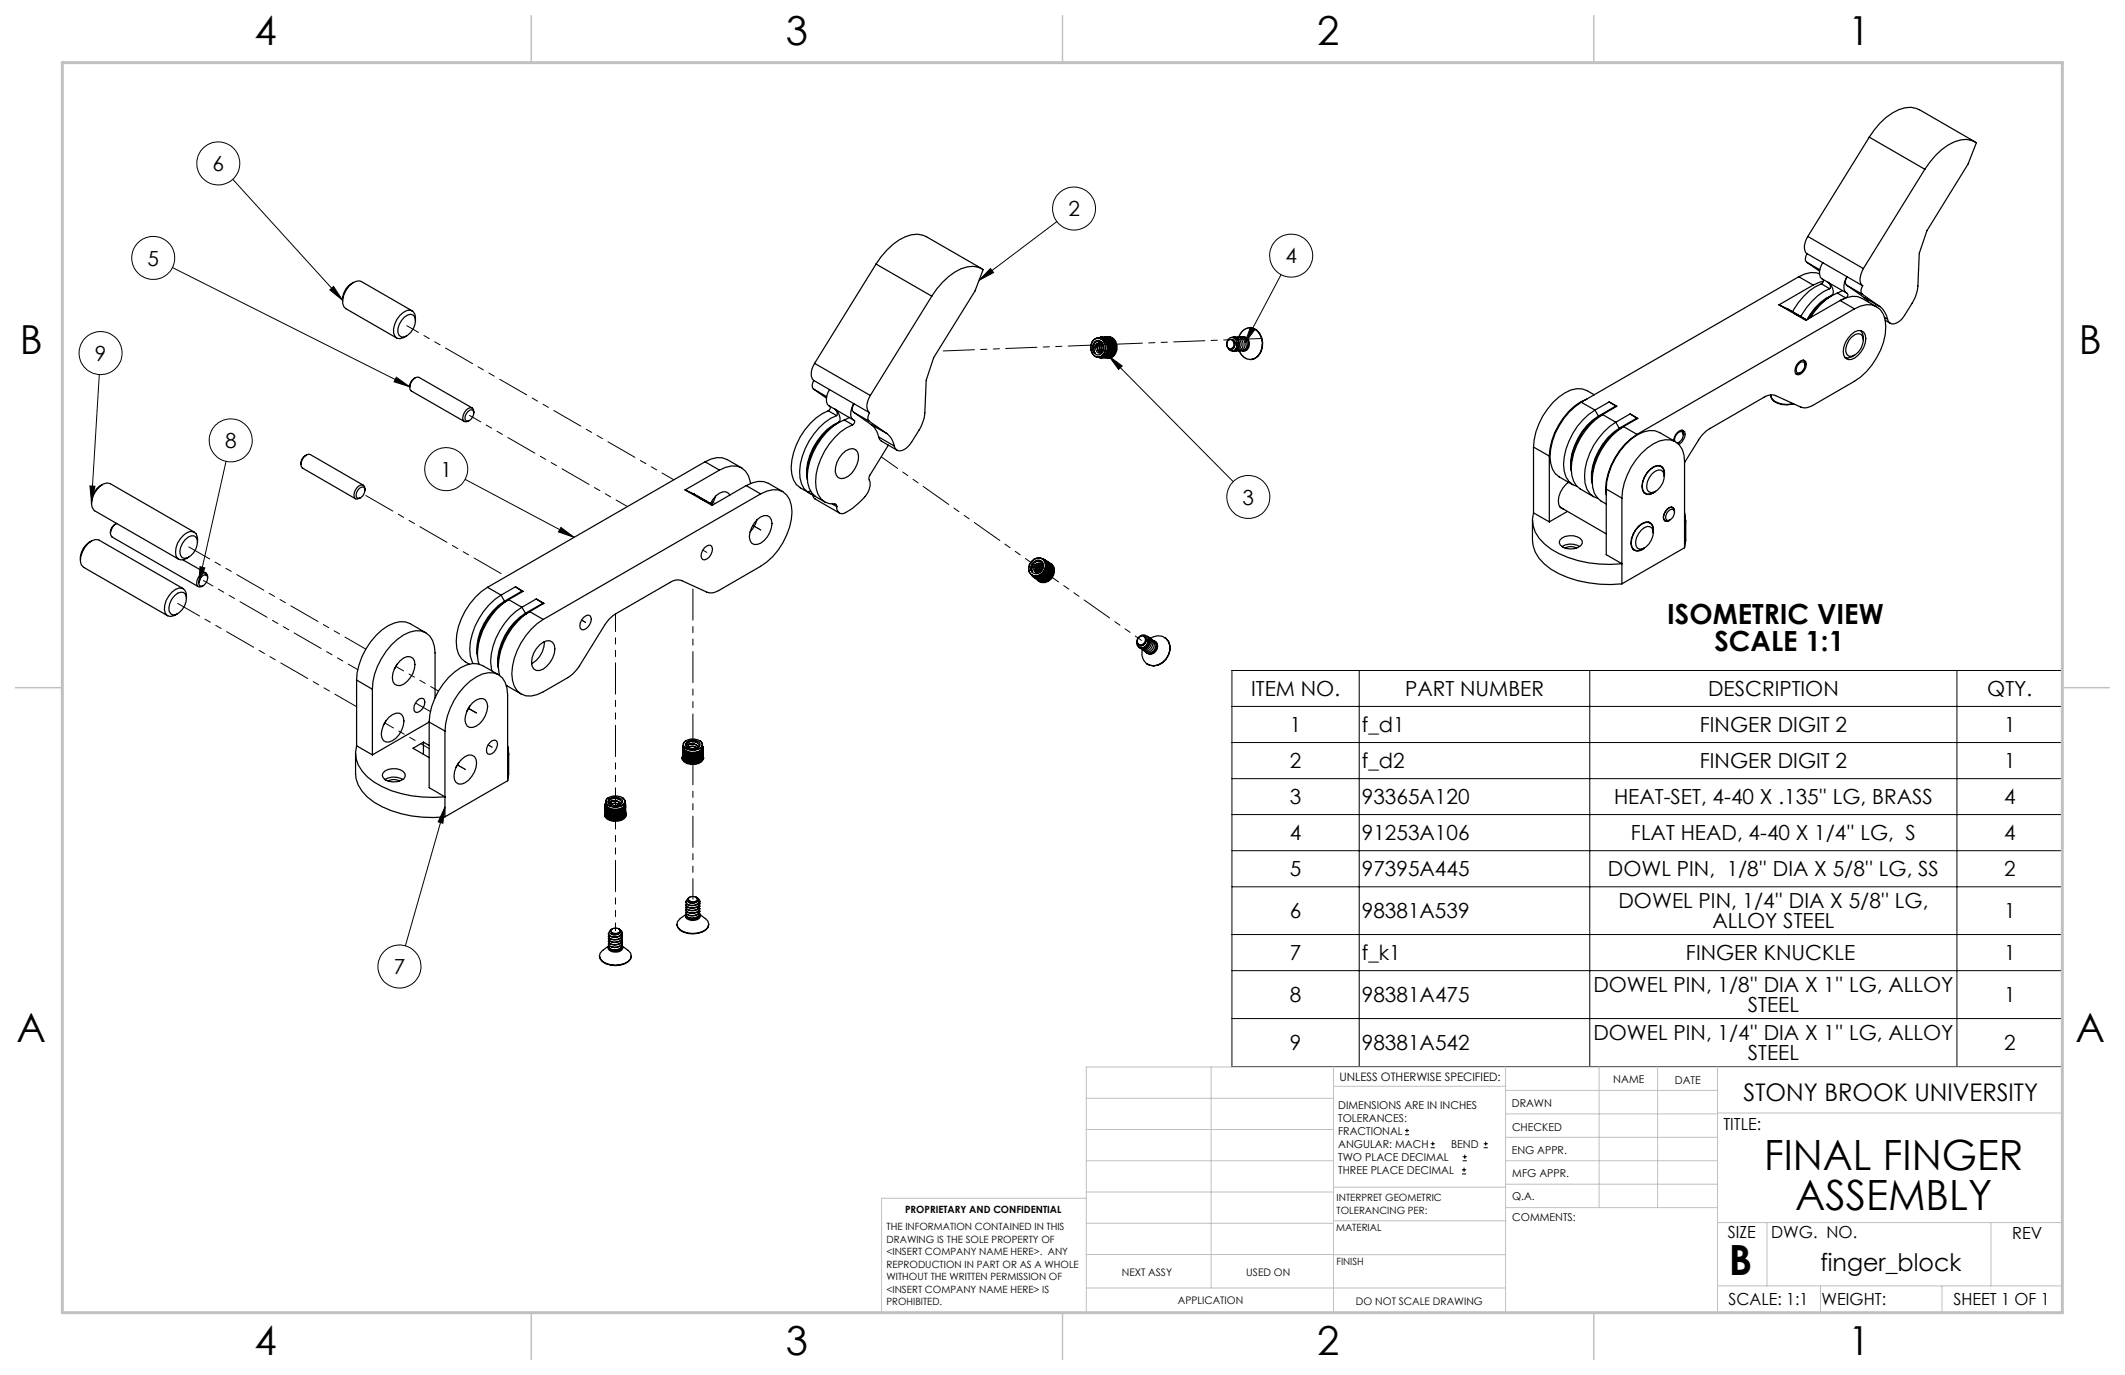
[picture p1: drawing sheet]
<svg xmlns="http://www.w3.org/2000/svg" width="432mm" height="279mm" viewBox="0 0 432 279" stroke-linecap="round" stroke-linejoin="round" font-family="sans-serif">
<defs><g id="words">
<g font-size="8.5">
<text x="358.5" y="237.7">FINAL FINGER</text>
<text x="364.8" y="245.8">ASSEMBLY</text>
<text x="351.3" y="259">B</text>
</g>
<g font-size="8.1">
<text x="51.7" y="9.1">4</text>
<text x="159.7" y="9.1">3</text>
<text x="267.6" y="9.1">2</text>
<text x="375.6" y="9.1">1</text>
<text x="4" y="72">B</text>
<text x="422.4" y="72">B</text>
<text x="3.3" y="211.7">A</text>
<text x="421.7" y="211.7">A</text>
<text x="51.7" y="275.2">4</text>
<text x="159.7" y="275.2">3</text>
<text x="267.6" y="275.2">2</text>
<text x="375.6" y="275.2">1</text>
</g>
<g font-size="5.6">
<text x="338.8" y="126.7">ISOMETRIC VIEW</text>
<text x="348.4" y="132.4">SCALE 1:1</text>
</g>
<g font-size="4.9">
<text x="354.3" y="223.8">STONY BROOK UNIVERSITY</text>
<text x="369.9" y="258.3">finger_block</text>
</g>
<g font-size="4.2">
<text x="43.2" y="34.8">6</text>
<text x="217.1" y="43.9">2</text>
<text x="30" y="54">5</text>
<text x="261.2" y="53.5">4</text>
<text x="19.3" y="73.3">9</text>
<text x="45.7" y="91">8</text>
<text x="89.5" y="96.9">1</text>
<text x="252.5" y="102.5">3</text>
<text x="254.2" y="141.4">ITEM NO.</text>
<text x="285.5" y="141.4">PART NUMBER</text>
<text x="347.1" y="141.4">DESCRIPTION</text>
<text x="403.8" y="141.4">QTY.</text>
<text x="262.1" y="148.7">1</text>
<text x="276.7" y="148.7">f_d1</text>
<text x="345.4" y="148.7">FINGER DIGIT 2</text>
<text x="407.2" y="148.7">1</text>
<text x="262.1" y="156.1">2</text>
<text x="276.7" y="156.1">f_d2</text>
<text x="345.4" y="156.1">FINGER DIGIT 2</text>
<text x="407.2" y="156.1">1</text>
<text x="262.1" y="163.4">3</text>
<text x="276.7" y="163.4">93365A120</text>
<text x="328" y="163.4">HEAT-SET, 4-40 X .135'' LG, BRASS</text>
<text x="407.2" y="163.4">4</text>
<text x="262.1" y="170.7">4</text>
<text x="276.7" y="170.7">91253A106</text>
<text x="331.4" y="170.7">FLAT HEAD, 4-40 X 1/4'' LG, S</text>
<text x="407.2" y="170.7">4</text>
<text x="262.1" y="178">5</text>
<text x="276.7" y="178">97395A445</text>
<text x="326.7" y="178">DOWL PIN, 1/8'' DIA X 5/8'' LG, SS</text>
<text x="407.2" y="178">2</text>
<text x="328.9" y="184.5">DOWEL PIN, 1/4'' DIA X 5/8'' LG,</text>
<text x="262.1" y="186.6">6</text>
<text x="276.7" y="186.6">98381A539</text>
<text x="348" y="188.6">ALLOY STEEL</text>
<text x="407.2" y="186.6">1</text>
<text x="80" y="197.9">7</text>
<text x="262.1" y="195.1">7</text>
<text x="276.7" y="195.1">f_k1</text>
<text x="342.6" y="195.1">FINGER KNUCKLE</text>
<text x="407.2" y="195.1">1</text>
<text x="262.1" y="203.6">8</text>
<text x="276.7" y="203.6">98381A475</text>
<text x="323.8" y="201.6">DOWEL PIN, 1/8'' DIA X 1'' LG, ALLOY</text>
<text x="407.2" y="203.6">1</text>
<text x="355.2" y="205.7">STEEL</text>
<text x="262.1" y="213.3">9</text>
<text x="276.7" y="213.3">98381A542</text>
<text x="323.8" y="211.3">DOWEL PIN, 1/4'' DIA X 1'' LG, ALLOY</text>
<text x="355.2" y="215.4">STEEL</text>
<text x="407.2" y="213.3">2</text>
</g>
<g font-size="3.4">
<text x="350.2" y="229.5">TITLE:</text>
<text x="351.1" y="251.6">SIZE</text>
<text x="359.9" y="251.6">DWG. NO.</text>
<text x="408.9" y="251.7">REV</text>
<text x="351.2" y="265.2">SCALE: 1:1</text>
<text x="370.1" y="265.3">WEIGHT:</text>
<text x="396.9" y="265.2">SHEET 1 OF 1</text>
</g>
<text font-size="2.4" x="272.2" y="219.7">UNLESS OTHERWISE SPECIFIED:</text>
<g font-size="2.2">
<text x="327.8" y="220.1">NAME</text>
<text x="340.3" y="220.2">DATE</text>
<text x="271.9" y="225.3">DIMENSIONS ARE IN INCHES</text>
<text x="271.9" y="227.9">TOLERANCES:</text>
<text x="307.2" y="224.9">DRAWN</text>
<text x="271.9" y="230.6">FRACTIONAL</text>
<text x="271.9" y="233.2">ANGULAR: MACH</text>
<text x="294.9" y="233.2">BEND</text>
<text x="307.3" y="229.8">CHECKED</text>
<text x="271.9" y="235.9">TWO PLACE DECIMAL</text>
<text x="271.9" y="238.5">THREE PLACE DECIMAL</text>
<text x="307.2" y="234.5">ENG APPR.</text>
<text x="307.3" y="239.2">MFG APPR.</text>
<text x="307.3" y="243.9">Q.A.</text>
<text x="307.3" y="248.1">COMMENTS:</text>
</g>
<g font-size="2.1">
<text x="227.9" y="259.2">NEXT ASSY</text>
<text x="253.3" y="259.2">USED ON</text>
<text x="239.3" y="265">APPLICATION</text>
<text x="275.5" y="265.1">DO NOT SCALE DRAWING</text>
</g>
<g font-size="2">
<text x="271.6" y="244.1">INTERPRET GEOMETRIC</text>
<text x="180.2" y="250">THE INFORMATION CONTAINED IN THIS</text>
<text x="183.9" y="246.4">PROPRIETARY AND CONFIDENTIAL</text>
<text x="271.5" y="250.2">MATERIAL</text>
<text x="271.6" y="246.6">TOLERANCING PER:</text>
<text x="180.2" y="252.5">DRAWING IS THE SOLE PROPERTY OF</text>
<text x="180.2" y="255.1">&lt;INSERT COMPANY NAME HERE&gt;. ANY</text>
<text x="180.2" y="257.6">REPRODUCTION IN PART OR AS A WHOLE</text>
<text x="271.5" y="257">FINISH</text>
<text x="180.2" y="260.1">WITHOUT THE WRITTEN PERMISSION OF</text>
<text x="180.2" y="262.6">&lt;INSERT COMPANY NAME HERE&gt; IS</text>
<text x="180.2" y="265.2">PROHIBITED.</text>
</g>
</g></defs>
<g fill="none" stroke="#000" stroke-width=".2">
<path d="M47.3 36.4l22.3 24.6M35 54.4l48.3 24.2M67 58.9l.8-.7 1.8 2.8zM201.3 54.6l.6 .8-3 1.6zM214.8 45l-15.9 12M260.3 55.8l-7.3 13.9M20.2 76.1l-1.6 26M80.5 76.7l2.8 1.9-3.2-1zM225.4 72.4l25.2 25.5M225.4 72.4l2.6 2-.7 .7zM254.1 66.5l.9 .5-2 2.7zM18.3 98.7l1 .1-.7 3.3z"/>
<path d="M45.9 93.7l-5.5 24.8M94.5 97.4l22.2 11.8M40.6 115.1l1 .3-1.2 3.1zM114 107.2l2.7 2-3.2-1.1zM250.3 136.2h168.8v80.5h-168.8zM276.2 136.2v80.5M323 136.2v80.5M397.7 136.2v80.5M250.3 150.9h168.8M250.3 158.2h168.8M250.3 143.5h168.8M90.4 164l-8 28.2"/>
<path d="M90.4 164l-.4 3.3-1-.3zM250.3 165.5h168.8M250.3 172.9h168.8M250.3 180.2h168.8M250.3 189.9h168.8M250.3 197.2h168.8M250.3 207h168.8M285.5 230.6h.8M285.5 229.7h.8M285.9 229.3v.9M290.7 233.2h.8M290.7 232.4h.8"/>
<path d="M291.1 232v.8M297.1 238.5h.8M297.1 237.7h.8M297.2 235.9h.9M297.2 235.1h.9M297.5 237.3v.8M297.6 234.6v.9M301.5 233.2h.8M301.5 232.4h.8M301.9 232v.8"/>
<circle cx="44.4" cy="33.2" r="4.4"/>
<circle cx="31.1" cy="52.4" r="4.4"/>
<circle cx="218.2" cy="42.4" r="4.4"/>
<circle cx="262.4" cy="52" r="4.4"/>
<circle cx="20.4" cy="71.7" r="4.4"/>
<circle cx="46.9" cy="89.5" r="4.4"/>
<circle cx="90.7" cy="95.3" r="4.4"/>
<circle cx="253.7" cy="101" r="4.4"/>
<circle cx="81.2" cy="196.4" r="4.4"/>
</g>
<g fill="none" stroke="#c0c0c0" stroke-width=".2">
<path d="M246.1 216.8v44.9M271 216.8v49.9M305.9 216.8v49.9M324.9 216.8v28.6M336.8 216.8v28.6M349 216.8v49.9M220.7 235.9h50.3M220.7 229.5h50.3M220.7 223.2h50.3M271 220.7h34.9M305.9 231.1h43.1M305.9 226.3h43.1"/>
<path d="M305.9 221.6h43.1M305.9 235.9h43.1M349 226.2h70.1M220.7 243.5h-41.6v23.2h240v-49.9h-198.4v49.9M220.7 248.6h50.3M220.7 242.2h50.3M220.7 254.9h50.3M271 255h34.9M271 248.1h35M271 241.2h35M305.9 240.6h43.1M306 245.4h43"/>
<path d="M349 248.4h70.1M359.1 248.4v12.9M404.6 248.4v12.9M220.7 261.7h85.2M349 261.3h70.1M369.9 261.3v5.4M394.6 261.3v5.4"/>
</g>
<path d="M107.9 3.2v9.5M215.9 3.2v9.5M323.8 3.2v9.5M3.1 139.7h9.6M419.1 139.7h9.5M107.9 266.7v9.6M215.9 266.7v9.6M323.8 266.7v9.6" fill="none" stroke="#c0c0c0" stroke-width=".3"/>
<path d="M12.7 12.7h406.4v254h-406.4z" fill="none" stroke="#c0c0c0" stroke-width=".6"/>
<path d="M201.3 54.6l.6 .8-3 1.6zM225.4 72.4l2.6 2-.7 .7zM254.1 66.5l.9 .5-2 2.7zM114 107.2l2.7 2-3.2-1.1zM90.4 164l-.4 3.3-1-.3zM40.6 115.1l1 .3-1.2 3.1zM18.3 98.7l1 .1-.7 3.3zM80.5 76.7l2.8 1.9-3.2-1zM67 58.9l.8-.7 1.8 2.8z" fill="#000"/>
<g fill="none" stroke="#000" stroke-width=".25">
<path d="M379.8 27.9a12.3 12.3 0 0 1 7.3-6l1.2-.1 1.7 .5 11.3 6.5M379.8 27.9l11.3 6.5M379.8 27.9l-12.5 20.1M391.1 34.4a12.5 12.5 0 0 1 7.3-6l1.2-.1 1 .2 1 .5-1.7 4.3-8.4 13.6-1.5 4.6-.3 6.6a8.1 8.1 0 0 1-1.2 3.5l-1.5 2.5a3.2 3.2 0 0 1-2.5 1.7l-.5-.1-.5-.9M391.1 34.4l-12.5 20.2M71.9 57.4a4 4 0 0 0-2.3 3.8M178 53.7a12.5 12.5 0 0 1 7.2-6l1.2-.1 1.8 .5 11.3 6.5M178 53.7l11.3 6.5M178 53.7l-12.5 20.1M365.5 56.2l-44.2 25.5M365.5 56.2l2.9 1.7M367.1 53.3l2.7 1.5"/>
<path d="M367.1 53.3l2.6 1.8M367.2 51.5a1.45 1.45 0 0 0-.1 1.8M367.2 51.5l3.2 1.9M367.3 48a2.76 2.76 0 0 0-.1 3.5M367.3 48l11.3 6.6M368.4 57.9l-6.9 4M369.7 55.6a4.6 4.6 0 0 0-4.2 .6M370.1 57.7a12.5 12.5 0 0 0-5.9 5.7M370.1 57.7l1.7 1M370.4 53.4l-.3 .5a2.24 2.24 0 0 0 .2 2.8l4.9 2.8M370.4 53.4l8.1 4.7M370.5 56.8a.75 .75 0 0 1-.4 .9"/>
<path d="M370.5 57.1l-2.1 .8M371.4 57.3a2.07 2.07 0 0 1 .9 2.7h-.1M371.5 57.4l.4 .7-.1 .6M371.8 58.7a12.7 12.7 0 0 0-5.9 5.6M373.3 59.5a11.3 11.3 0 0 0-5.4 5.1M373.3 59.5l1.7 1M374.3 59l-1 .5M375.2 58a1.32 1.32 0 0 1 .1-1.8 2.96 2.96 0 0 0-.2 3.2l.3 .2a.59 .59 0 0 1-.4 .9M375.2 58l3.2 1.8M375.2 58l3.6 2.5M378.4 59.8l3.6 2.5M378.5 58.1a1.32 1.32 0 0 0-.1 1.7"/>
<path d="M378.6 54.6l-.4 1a2.03 2.03 0 0 0 .3 2.5M82.1 64.5l.7-.5 .6-.1 .6 .1a2.29 2.29 0 0 1 0 2.8 2.57 2.57 0 0 1-2.4 1.7 1.73 1.73 0 0 1-.5-2.5zM83.8 63.2l-10.4-6a2.2 2.2 0 0 0-2.5 .9 4.2 4.2 0 0 0-1 4.2l.4 .4 10.3 6M84.4 76.8a1.95 1.95 0 0 0-1.1 1.9M84.4 65.2a1.56 1.56 0 0 0-1.7-2.1 4.7 4.7 0 0 0-2.7 4.5l.2 .7a1.58 1.58 0 0 0 2.4 0M165.3 79.1l2.7 1.5M165.3 79.1l2.6 1.8M165.4 77.3a1.32 1.32 0 0 0-.1 1.8M165.4 77.3l11.3 6.6M165.5 73.8a2.81 2.81 0 0 0-.1 3.5M165.5 73.8l11.3 6.6M168.6 79.2a2.96 2.96 0 0 0-.3 3.2l5.1 2.9"/>
<path d="M189.3 60.2a12.5 12.5 0 0 1 7.3-6l1.2-.1 1.1 .2 .9 .5-1.7 4.3-8.4 13.6-1.5 4.6-.3 6.6a8.1 8.1 0 0 1-1.1 3.5 8.5 8.5 0 0 1-3.1 4 1.22 1.22 0 0 1-2-.8M189.3 60.2l-12.5 20.2M222.3 69a1.34 1.34 0 0 1 2.1 .6 2.17 2.17 0 0 1-1 3 1.6 1.6 0 0 1-1.7-1.6v-.8l.2-.7zM222.3 69a1.33 1.33 0 0 1 2.1 .6 2.22 2.22 0 0 1-1 3 1.79 1.79 0 0 1-1.7-2.4l.2-.7zM222.5 69.4a1.25 1.25 0 0 1 1.4 .1 1.25 1.25 0 0 1 .4 1.4 1.13 1.13 0 0 1-1.2 1.2 1.13 1.13 0 0 1-1.1-1.2v-.6zM222.7 70.6a.82 .82 0 0 0 .2 .9 .82 .82 0 0 0 1 0 1.29 1.29 0 0 0 .2-1.4 1.29 1.29 0 0 0-1.2-.7 1.55 1.55 0 0 0-.4 2.3M222.9 69.9a1.58 1.58 0 0 0-.4 1.8M222.9 69.9l-.2 .7M223.3 69.2a1.55 1.55 0 0 0-.8 2.5M223.3 72.6l.2 .1M223.4 68.7h.1M223.5 68.7a2 2 0 0 1 1.5 1.9 2 2 0 0 1-1.4 2"/>
<path d="M223.5 72.7h.2M223.5 68.6l-.2 .1M223.5 69.6l-.2 .1a.94 .94 0 0 0-.6 .9M223.6 72.6h.1M223.6 68.5l.9 .1M223.6 68.5l-.3 .2M223.6 68.5v.2l.2-.1M223.6 72.6l-.1 .1M223.7 69.6a1.08 1.08 0 0 0-.7 1.1 1.08 1.08 0 0 0 .7 .9M223.7 69.7a1.08 1.08 0 0 0-.6 1 1.08 1.08 0 0 0 .7 .9M223.7 72.7h.1M223.8 68.6h.1"/>
<path d="M223.8 68.6l1 .1M223.8 68.5h.3M223.9 71.5a1.17 1.17 0 0 1 0-1.8 1.15 1.15 0 0 0 0 1.9M223.9 72.7h.1M223.9 68.6l-.1 .1h.3M223.9 68.6l.9 .1M224 72.7h-.3M224 72.7h.2M224 69.9l-.6-.3-.5 .3M224 72.6v.1M224 69.9l-.2 .8 .2 .7M224.1 68.7h.1"/>
<path d="M224.1 70l-.2 .7 .1 .6M224.1 68.7l.9 .2M224.2 68.7l-.1 .1h.3M224.2 68.7l.8 .2M224.2 72.6l-.1-.1-.1 .1M224.2 72.6h.3M224.3 72.6l.1 .1M224.3 72.6h.1M224.3 72.5l-.1 .1M224.3 72.5l.2 .1M224.3 72.6h-.3M224.3 72.3l.2 .1"/>
<path d="M224.4 68.8h.1M224.4 68.8l.8 .3M224.4 68.5h.1M224.4 68.8l-.1 .1 .3 .1M224.4 68.5l1.1 .1-.9-.1M224.4 68.5h.2M224.4 68.5l.1 .1M224.5 72.4h-.2v.1M224.5 72.4l.2 .2M224.5 72.4l.1 .1M224.5 68.6v.1M224.5 72.6v.1"/>
<path d="M224.5 72.4h.1M224.5 72.6h.1M224.5 72.4l.3 .1M224.5 72.1l.3 .3M224.6 69h.1M224.6 69l.8 .3M224.6 72.5l-.1 .1M224.6 68.5a1.49 1.49 0 0 1 2 .9 2.12 2.12 0 0 1-1.8 3.3h-.3M224.6 68.5l1.2 .2M224.6 68.5h.6h-.3M224.6 68.5l.1 .1M224.6 68.5l-.1 .2"/>
<path d="M224.6 69l-.1 .1 .3 .1M224.7 72.6l-.2 .1M224.7 72.2l-.1-.1-.1 .3M224.7 72.2l.3 .2M224.7 68.6l.1 .1M224.7 68.6l1.1 .1M224.7 71.9l.3 .3M224.8 71.9l.1 .1M224.8 71.9v.2M224.8 72.1l-.1 .1M224.8 72.1l.2 .3M224.8 68.7h.1"/>
<path d="M224.8 72.6h.1M224.8 68.7v.1M224.8 69.2l.1 .1M224.8 69.2l.8 .4M224.8 68.7l.2 .1M224.8 72.5l-.1 .1M224.8 72.4h.2M224.8 72.4v.1M224.8 72.6l.3 .1M224.9 69.3l-.2 .1 .3 .1M224.9 69.3l.7 .3M224.9 71.6l.3 .4"/>
<path d="M224.9 72l.3 .2M224.9 68.6l1.1 .3M224.9 68.6l.1 .1M224.9 68.6l-.1 .1M224.9 72.6h-.1M224.9 72.6l.2 .1M225 69.5v.1M225 71.9l-.1 .1M225 69.5l.7 .5M225 71.9l.2 .3M225 72.5h-.2M225 72.5h.1"/>
<path d="M225 72.5l-.1 .1M225 71.3l.4 .4M225 68.9v.1M225 68.7v.1M225 68.7l1 .2M225 70l.7 .4M225 69.6l-.1 .1 .2 .1M225 71.6h-.1l.1 .3M225 69.6l.7 .4M225 71.6l.4 .4M225 72.2h.2M225 72.2v.2"/>
<path d="M225 68.8l.3 .2M225 72.4h.1M225 70.3l.7 .5M225 71l.5 .4M225.1 70.7l.5 .4M225.1 69.8v.1M225.1 71.5l-.1 .1M225.1 69.8l.6 .4M225.1 71.5l.3 .4M225.1 72.5l.3 .1M225.1 68.4a2.25 2.25 0 0 1 2 2 2.25 2.25 0 0 1-1.5 2.3l-.4 .1M225.1 69.9l-.1 .1 .2 .2"/>
<path d="M225.1 69.9l.6 .4M225.2 71.2v.1M225.2 71.3h-.2l.1 .2M225.2 71.2l.4 .4M225.2 71.3l.3 .4M225.2 68.8l1 .3M225.2 68.8h.1M225.2 68.8h-.2M225.2 72.5h-.1M225.2 72.5l.2 .1M225.2 70.2v.1M225.2 70.3h-.1l.1 .2"/>
<path d="M225.2 70.3l.6 .4M225.2 70.2l.6 .4M225.2 72.3l-.2 .2M225.2 69.1v.1M225.2 72.6l-.1 .1M225.2 72.3l.2 .1M225.2 72.3v.2M225.2 70.5v.1M225.2 70.6h-.1l.1 .3M225.2 70.9v.1M225.2 71h-.1l.1 .2M225.2 70.5l.5 .4"/>
<path d="M225.2 70.6l.5 .4M225.2 70.9l.5 .4M225.2 71l.5 .4M225.2 72h.2M225.2 72v.2M225.2 72.2h.1M225.2 68.8l.1 .2M225.3 69l.2 .2M225.3 70l.3 .1M225.4 72.4l.3 .1M225.4 72.4l.1 .1M225.4 68.9l1 .5"/>
<path d="M225.4 68.9l.1 .1M225.4 68.9l-.1 .1M225.4 71.7v.2M225.4 71.9v.1M225.4 69.3v.2M225.4 72.1l-.2 .2M225.4 72.1l.2 .1M225.4 72.1v.2M225.4 72.3v.1M225.4 72.3l.3 .2M225.4 72.1l.3 .3M225.5 69v.2"/>
<path d="M225.5 69l.9 .4M225.5 69.2l.2 .2M225.5 72.5l-.1 .1M225.5 71.4l.1 .2M225.5 71.7h-.1M225.6 69.6l-.1 .2M225.6 72.2l.3 .3M225.6 70.1l.1 .1M225.6 71.6l-.1 .1M225.6 71.9l-.2 .2M225.6 69.1l1 .6M225.6 69.1l.1 .2"/>
<path d="M225.6 69.1l-.1 .1M225.6 71.9v.2M225.6 71.9l.4 .3M225.6 71.1l.1 .2M225.6 72.1l.4 .3M225.6 72.1v.1M225.7 70.8v.1M225.7 70.4l.1 .2M225.7 71.4h-.2M225.7 70l-.1 .1M225.7 69.4l.1 .3M225.7 69.3v.1"/>
<path d="M225.7 69.3l.9 .4M225.7 69.4h.1M225.7 71.3v.1M225.7 71l-.1 .1M225.7 70.3v.1M225.7 70.9v.1M225.7 70.2v.1M225.7 72.4v.1M225.7 72.4l.2 .1M225.7 71.9h-.1M225.7 71.9l.4 .3M225.8 70.7l-.1 .1"/>
<path d="M225.8 70.6v.1M225.8 71.6l-.2 .3M225.8 71.6v.2M225.8 71.6l.4 .4M225.8 68.7v.1M225.8 69.7l.1 .3M225.8 69.7h.2M225.8 69.4l.9 .6M225.8 69.4v.1M225.8 71.8l.4 .4M225.8 71.8l-.1 .1M225.8 69.5v.2"/>
<path d="M225.8 69.5l.9 .5M225.9 71.3l-.1 .3M225.9 71.3l.1 .2M225.9 71.3l.4 .5M225.9 70l.1 .3M225.9 70l.1 .1M225.9 71.6l.4 .4M225.9 71.6h-.1M225.9 70l.8 .5M226 71l-.1 .3M226 69.7l.7 .5M226 69.7v.2"/>
<path d="M226 71v.2M226 71.5l.4 .4M226 71.5l-.1 .1M226 72.4l-.1 .1M226 71l.5 .5M226 70.3v.4M226 70.7v.3M226 70.3l.1 .1M226 70.7l.1 .1M226 69.9l-.1 .1M226 69.9l.7 .5M226 72.2v.2"/>
<path d="M226 72.2h.1M226 70.3l.6 .5M226 70.7l.6 .5M226 70.1l.8 .5M226 70.1l.1 .1M226 71.2l.6 .4M226 71.3l.5 .5M226 71.2v.1M226 71.3h-.1M226 68.9v.1M226.1 70.2l.6 .5M226.1 70.2l-.1 .1"/>
<path d="M226.1 70.9l.5 .5M226.1 70.9l-.1 .1M226.1 70.4l.6 .6M226.1 70.6l.6 .5M226.1 70.4v.2M226.1 70.6l-.1 .1M226.1 70.8l.6 .5M226.1 70.8v.1M226.2 72.2h-.1M226.2 72h.1M226.2 72v.2M226.2 69.9l.4 .3"/>
<path d="M226.2 69.1v.2M226.3 71.8h.2M226.3 71.8l.1 .1M226.4 71.9l-.1 .1M226.4 69.4v.1M226.5 71.5l.1 .1M226.6 71.6l-.1 .2M226.6 71.2l.1 .1M226.6 69.7l-.1 .2M226.6 70.8l.1 .2M226.6 71.4l-.1 .1M226.6 70.2h.1"/>
<path d="M226.7 71.3l-.1 .1M226.7 70.5l.1 .1M226.7 71.1l-.1 .1M226.7 70l-.1 .2M226.7 71v.1M226.7 70.7l-.1 .1M226.7 70.4v.1M226.7 70.2v.2M226.8 70.6l-.1 .1M249.6 69.1a.89 .89 0 0 1 1.1 .4 .89 .89 0 0 1-.3 1.2 .76 .76 0 0 1-.9 0 .76 .76 0 0 1-.2-.9zM250.2 68.6a1.26 1.26 0 0 1 1.6 1.6 1.02 1.02 0 0 1-1 1.1M250.4 69a1.15 1.15 0 0 1 .3 1.7"/>
<path d="M250.4 69a1.39 1.39 0 0 1 .8 1.7M250.4 69l.1 .2a1.17 1.17 0 0 1-.4 1.9 1.31 1.31 0 0 1-.9-1.3 1.31 1.31 0 0 1 1-1.2 1.3 1.3 0 0 1 1.2 1M250.5 68.5a1.44 1.44 0 0 1 1.3 1.3 1.44 1.44 0 0 1-.9 1.5M250.8 71.3h.1M251 68.5a1.49 1.49 0 0 1 1.2 1.2 1.49 1.49 0 0 1-.8 1.6h-.2M251 68.5h.1M251.2 70.7a.87 .87 0 0 1-.7 .6 .87 .87 0 0 1-.8-.4M251.2 71.3h.1M251.4 68.5a1.44 1.44 0 0 1 1.2 1.3 1.44 1.44 0 0 1-1 1.5M251.4 68.5h.1M251.4 69.6l-.2 1.1M251.4 69.6a1.29 1.29 0 0 1-.9 1.7"/>
<path d="M251.7 68.5a2.27 2.27 0 0 1 1.8-1.8 2.27 2.27 0 0 1 2.4 1.1 3.7 3.7 0 0 1-.9 5 2.28 2.28 0 0 1-3.2-1.5M251.7 71.3h-.1M251.8 68.5a1.42 1.42 0 0 1 1.2 1.3 1.42 1.42 0 0 1-.9 1.5M251.8 68.5h.1M252.2 68.5a1.5 1.5 0 0 1 1.2 1.2 1.5 1.5 0 0 1-.7 1.6h-.3M252.2 68.4h.1M252.3 68.4a1.3 1.3 0 0 1 1.6 1.7 1.17 1.17 0 0 1-1.5 1.2M252.4 71.3h.1M252.6 68.5h-.2a1.44 1.44 0 0 1 1.3 1.3 1.44 1.44 0 0 1-1 1.5h-.4M253.9 66.6a2.8 2.8 0 0 1 2.7 3 2.9 2.9 0 0 1-2.5 3.5M361.5 61.9l1.6 .8M363.1 62.7l4 2.3z"/>
<path d="M364.6 63.7l1.3 .6zM365.4 73.7l.9-.5 .4 .1a1.65 1.65 0 0 1-.4 2.3l-.4 .4-.5 .2-.3-.1a1.68 1.68 0 0 1 .3-2.4zM365.5 73.9l.4-.3h.6a1.47 1.47 0 0 1-1 2.2h-.3a1.31 1.31 0 0 1 .3-1.9zM365.9 75.7l-.7 .3-.3-.1M366.5 73.2l.2 .2 .1 .8M372.2 60.1a11.7 11.7 0 0 0-4.7 4.7M372.2 60a10.6 10.6 0 0 0-5.1 5M372.2 60h.1M373.9 61.1a4.4 4.4 0 0 1 4.5-.5l2.9 1.7M373.9 61.1l2.9 1.7M373.9 61.1l-7 4-5.4-3.2M375 60.5l-1.1 .6"/>
<path d="M376.1 68a1.82 1.82 0 0 1 2.6-.5 3.3 3.3 0 0 1-.5 4 2.91 2.91 0 0 1-2.7 1.6 1.87 1.87 0 0 1-.9-2.5l.4-1zM376.3 68.4l.7-.5 .6-.1 .6 .1a2.29 2.29 0 0 1 0 2.8 2.57 2.57 0 0 1-2.5 1.7 1.74 1.74 0 0 1-.4-2.5l.4-.8zM376.8 72.2a2.41 2.41 0 0 1-1.9 .4M376.8 62.8a4.2 4.2 0 0 1 5.3 .2 6.2 6.2 0 0 1 1 4.9 14.6 14.6 0 0 1-6.3 9.6l-8.5 4.9a2.61 2.61 0 0 1-2.4 .3l-5.1-2.3a2.61 2.61 0 0 0-2.3 .3l-11 6.4a6.8 6.8 0 0 0-2.4 2.4l-2.8 4.5M376.8 62.8l-44.2 25.5M378.1 67.2a2.16 2.16 0 0 1 .5 1.9M378.8 60.5l.9 .8M378.8 60.5l3.2 1.8M382 62.3a4.4 4.4 0 0 1 1.5 2.5M382.9 64.5l.6 .3M383.1 65.1l1 .6M20.8 98.5a4 4 0 0 0-2.2 3.8"/>
<path d="M62.3 92.5a2.01 2.01 0 0 0-1.2 1.9M72.9 99.3l.4-.2 .6-.1a1.48 1.48 0 0 1-1.3 2.2 1.25 1.25 0 0 1 .3-1.9zM73.8 98.6l-10.8-6.2a1.63 1.63 0 0 0-1.8 1.4l-.1 .6 .4 .7 10.7 6.3M74.2 99.6a.78 .78 0 0 0-.7-1.1 2.18 2.18 0 0 0-1.5 2.6l.2 .3h.4l.7-.3M95 83.7l.7-.4h.3a1.46 1.46 0 0 1-1.2 2.2 1.2 1.2 0 0 1 .2-1.8zM96 82.9l-10.8-6.2a1.91 1.91 0 0 0-1.9 2v.5l.3 .2 10.8 6.3M96.3 83.9l-.1-.7-.2-.3a1.88 1.88 0 0 0-1.9 2.5 .79 .79 0 0 0 1.3 0M139.2 99.6l1.6 .7M143.3 93.8a4.5 4.5 0 0 1 4.4-.4l3 1.7M143.3 93.8l-44.2 25.5M143.3 93.8l2.9 1.7M146.2 95.5a4.6 4.6 0 0 1 4.5-.4 4.2 4.2 0 0 1 1.8 3.1"/>
<path d="M146.2 95.5l-7 4.1M151.6 98.7a4.6 4.6 0 0 1 4.5-.5l3 1.7M151.6 98.7l3 1.7M151.6 98.7l-6.9 4-5.5-3.1M164.7 99.8l-.6 .2M168.3 83.5a13.4 13.4 0 0 0-7.5 11.5 4.5 4.5 0 0 0 1.8 4.1l5 2.9M168.3 83.5l1.7 1M168.7 82.6a.67 .67 0 0 1-.4 .9M169.6 83.1a2.11 2.11 0 0 1 .9 2.7h-.1M169.7 83.2l.4 .7-.1 .6M170 84.5a12.9 12.9 0 0 0-7 8.2 8 8 0 0 0 .4 6.6l.7 .7M170.4 85.9a12.4 12.4 0 0 0-6.4 11"/>
<path d="M170.4 85.8a12 12 0 0 0-6.5 11l.1 .7M170.4 85.8h.1M171.1 92.3a2.26 2.26 0 0 1 2.7-.9 2.57 2.57 0 0 1 .3 3 4 4 0 0 1-3.2 2.9 1.68 1.68 0 0 1-1.1-2.3l.2-1zM171.6 85.3a12.9 12.9 0 0 0-7 8.3 7.9 7.9 0 0 0 .4 6.6l.7 .7-1.6-.9M171.6 85.3l1.6 1M172.5 84.8l-.9 .5M173.2 86.3a13.2 13.2 0 0 0-7 8.5 8.6 8.6 0 0 0 0 5.6 3.8 3.8 0 0 0 3.7 2.1l.1 .4M173.4 83.7a1.45 1.45 0 0 1 .1-1.7l-.5 1.1a1.83 1.83 0 0 0 .7 2.5l-.1 .4-.4 .3M173.4 83.7l3.2 1.9M173.4 83.7l3.6 2.6M176.6 85.6l3.6 2.5M176.7 83.9a1.45 1.45 0 0 0-.1 1.7"/>
<path d="M176.8 80.4a2.76 2.76 0 0 0-.1 3.5M177 86.3a4.4 4.4 0 0 1 1.5 2.5M177 86.3l3.2 1.8M178.5 88.8l.5 .8 3.3 1.9M178.5 88.8l3.2 1.8M180.2 88.1a4.1 4.1 0 0 1 1.5 2.5M180.5 90.5l-3.7 6a1.11 1.11 0 0 0 0 1.4 4.5 4.5 0 0 1-2 4 9.3 9.3 0 0 1-3.7 2.5 1.19 1.19 0 0 1-1.1-1.5M311.6 90.8l3.2 1.9M311.6 90.8v13.4M314.8 92.7v13.3M318.7 98a4.6 4.6 0 0 0-1.9 4.6l.3 .5 .6 .3M321.3 81.7a14.2 14.2 0 0 0-6.3 11.1 4.5 4.5 0 0 0 1.8 4.1l2.8 1.6"/>
<path d="M321.3 81.7l2.8 1.6M322.5 81.1a13 13 0 0 0-7.5 10.1l-.2 1.5M324 80.2a4.7 4.7 0 0 0-6-.4 14 14 0 0 0-6.4 11M324.1 83.3a14.1 14.1 0 0 0-6.4 11.1 4.2 4.2 0 0 0 2.7 4.4M324.1 83.3l.7 1.3M324.8 84.6a12.4 12.4 0 0 0-5.6 10.4l.1 .8M324.8 84.6h.1M324.9 84.6a12.7 12.7 0 0 0-5.6 10.6M325.6 84.2a14.1 14.1 0 0 0-6.3 11 4.5 4.5 0 0 0 1.8 4.2l2.7 1.5M325.6 84.2l2.7 1.6M325.6 84.2l-.7 .4M326.4 99.4v13.3l3.2 1.8a23 23 0 0 1-14.4-2.9 7.5 7.5 0 0 1-3.8-6.1l.2-1.3"/>
<path d="M326.4 99.4l3.2 1.8M327 81.7l1.5 .8-2.9 1.7M327 81.7l-2.9 1.6M327 81.7l1.3 .8M328.3 85.8a13.5 13.5 0 0 0-6.2 12.4 3.6 3.6 0 0 0 2.6 3M328.3 85.8l.7 1.2M328.3 82.5l-3.5 2.1M328.3 82.5l.2 .1M329 87a12.4 12.4 0 0 0-5.6 10.5l.1 .7M329 87l.2 .1M329.2 87.1a12.4 12.4 0 0 0-5.7 10.6M329.9 86.7a13.9 13.9 0 0 0-6.4 11 4.5 4.5 0 0 0 2.9 4.7"/>
<path d="M329.9 86.7l2.7 1.6M329.9 86.7l-.7 .4M331.3 84.1l1.5 .9-2.9 1.7M331.3 84.1l-3 1.7M331.3 84.1l1.3 .9M332.6 85l-3.6 2M332.6 85l.1 .1M332.6 88.3a14.2 14.2 0 0 0-6.3 11l.1 1.3M335.7 96.3l.6-.5 .7-.3h.5a1.89 1.89 0 0 1 .4 2.6 3 3 0 0 1-2.4 2l-.5-.2a2.45 2.45 0 0 1 .1-2.9zM337.2 94.6l.3 .2M338.2 96.8a1.71 1.71 0 0 0-.9-2.2 2.96 2.96 0 0 0-2.7 1.6 4.2 4.2 0 0 0-.8 3.4 1.35 1.35 0 0 0 2.2 .6l.4-.4M338.2 96.8a1.99 1.99 0 0 0-.8-2 2.56 2.56 0 0 0-2.7 1.3 4.1 4.1 0 0 0-.9 3.5 1.31 1.31 0 0 0 2.2 .5l.4-.2"/>
<path d="M340.1 89.5a1.96 1.96 0 0 1 2-2 1.38 1.38 0 0 1 0 1.9l-.4 .5-.6 .4M340.4 89.7l-3.1-1.8a4.4 4.4 0 0 0-4.6 .4 14.2 14.2 0 0 0-6.3 11.1M341.2 89.9l-.3 .1M341.8 87.4l.2 .2 .1 .7M342.1 88.3l-.3-.6a1.53 1.53 0 0 0-1.5 2M342.1 88.3a1.75 1.75 0 0 1-1.3 1.7M359.8 80.3a1.79 1.79 0 0 0 1.4 1.5 5.2 5.2 0 0 0 3.2 .2M359.8 80.3a1.54 1.54 0 0 0 1.4 1.6 5.1 5.1 0 0 0 3.3 .2M18.6 109.9a4.6 4.6 0 0 0-2.1 4.9l.5 .5 17.1 9.8M18.6 109.9l.7-.3 .9 .2 17.1 9.8M18.6 109.9a4 4 0 0 0-2.3 3.9M23.6 106.4l-.2 .2a1.98 1.98 0 0 0-1 1.8"/>
<path d="M23.7 106.4a1.98 1.98 0 0 0-.9 2.7l17.5 10.1M37.2 113.8l4.7 2.7M37.6 109.7l.7-.6 .6-.2h.6a1.86 1.86 0 0 1 .3 2.6 2.93 2.93 0 0 1-2.3 2 1.48 1.48 0 0 1-.8-2.2zM39.5 108.1l-17.1-9.8a1.8 1.8 0 0 0-2.2 .6 4.6 4.6 0 0 0-1.5 4.2l.5 .7 17.1 9.8M40.1 110.1a2.05 2.05 0 0 0-.7-2 2.53 2.53 0 0 0-2.7 1.4 4.2 4.2 0 0 0-.9 3.5 1.35 1.35 0 0 0 2.1 .5l.4-.3M41 117.1l.7-.3 .3 .1a1.57 1.57 0 0 1-1.1 2.2l-.3-.1a1.38 1.38 0 0 1 .4-1.9zM42.2 117.4a.76 .76 0 0 0-.2-.8 .76 .76 0 0 0-.8-.1 2 2 0 0 0-1 2.7 .94 .94 0 0 0 1.1-.2M99.1 119.3a13.9 13.9 0 0 0-6.4 11.1 4.5 4.5 0 0 0 2.7 4.6M99.1 119.3l2.7 1.6M104.7 119.2l1.6 1-2.9 1.6M104.7 119.2l-2.9 1.7M104.7 119.2l1.3 .9"/>
<path d="M140.8 100.3h.1M140.8 100.3l4.1 2.3M142.3 101.2l1.4 .8zM143.2 111.3l.9-.5h.3a1.43 1.43 0 0 1 0 1.9 1.5 1.5 0 0 1-1.6 1 1.43 1.43 0 0 1 0-1.9zM145.4 100.8l-.8 1.7M148.3 100.6a1.35 1.35 0 0 0-2.1-.4l-.7 .6-1.1 1.5M153.8 105.7l-.8 1.7-.6 .7M153.8 105.6a1.85 1.85 0 0 1 2.6-.5 2.8 2.8 0 0 1 0 3.1 3.6 3.6 0 0 1-3.2 2.4 1.88 1.88 0 0 1-.8-2.4l.8-1.8zM154.6 100.4a4.6 4.6 0 0 1 4.5-.5 4.5 4.5 0 0 1 1.8 4.1 14.1 14.1 0 0 1-6.3 11.1l-8.6 4.9a2.61 2.61 0 0 1-2.3 .3l-5.1-2.3a2.61 2.61 0 0 0-2.4 .3l-11 6.4a6.8 6.8 0 0 0-2.4 2.4l-5 8.2a7.7 7.7 0 0 1-2.4 2.4l-5 2.9a4.2 4.2 0 0 1-5.3-.2 6.2 6.2 0 0 1-1-5 14.3 14.3 0 0 1 6.3-9.5M154.6 100.4l-44.2 25.5M165.1 100.6l.5 .8 5 2.8M169.1 102.4l.9 .5"/>
<path d="M209.6 114.1a1.6 1.6 0 0 1 2.2-.6 1.6 1.6 0 0 1 .6 2.2 1.93 1.93 0 0 1-2.9 1 1.93 1.93 0 0 1 .1-2.6zM209.6 114.1a1.56 1.56 0 0 1 2.1-.6 1.56 1.56 0 0 1 .6 2.1 1.73 1.73 0 0 1-1.4 1.4 1.73 1.73 0 0 1-1.8-.8l-.1-.7 .2-.7zM209.7 116.8l.1 .2M209.8 117h.1M209.8 117l.3 .3M209.9 114.4a1.23 1.23 0 0 1 1.9-.3 1.23 1.23 0 0 1-.2 1.9 1.19 1.19 0 0 1-1.6 .5 1.19 1.19 0 0 1-.4-1.6zM209.9 117.2h.1M210 117.2h.1M210.1 115.3a.83 .83 0 0 0 .5 1.1 .83 .83 0 0 0 1.1-.5 1.11 1.11 0 0 0-.1-1.7 1.11 1.11 0 0 0-1.7 .3 1.23 1.23 0 0 0-.1 1.7M210.1 117.3h.2M210.1 117.3l.2 .1M210.3 117.3v.1"/>
<path d="M210.3 117.4l.3 .2M210.4 117.3h-.1M210.4 117.3v.1M210.4 117.4h.1M210.4 117.4h-.1M210.5 114.7a1.17 1.17 0 0 0-.7 1.5M210.5 114.7l-.4 .6M210.5 114.7a.85 .85 0 0 1 1.4 .4M210.5 117.4l.2-.1v.1M210.5 117.4l.1 .2M210.5 117.6l.1 .1M210.6 117.6v.1"/>
<path d="M210.6 116.3a1.04 1.04 0 0 1 0-1.2 1.04 1.04 0 0 1 1.2-.4 1.04 1.04 0 0 0-1.2 .4 1.04 1.04 0 0 0 0 1.2M210.6 117.7h.1M210.7 117.3v.2l-.1 .1M210.7 117.7h.1M210.7 117.4h.2M210.7 117.4l.1 .3M210.7 117.6l-.1 .1M210.8 117.7h.1M210.8 117.7v.1M210.8 117.8h.1M210.9 117.4v.3M210.9 117.7h.1"/>
<path d="M210.9 117.8l.1 .1M211 117.3v.3M211 117.6l.1 .1M211 117.6l-.1 .1M211 117.9h.1M211 117.7l.3 .1M211 117.7l.1 .1M211 117.7l-.1 .1M211 117.7l.1 .2M211.1 117.4h.1M211.1 117.4l-.2-.1v.1M211.1 117.4v.3"/>
<path d="M211.1 117.7h.1M211.1 117.9l.1 .2M211.1 117.8l.1 .1M211.1 117.8v.1M211.2 117.4v.3M211.2 117.9v.2M211.2 117.2l.1 .4M211.3 117.6l.1 .1M211.3 117.6l-.1 .1M211.3 117.8h.3M211.3 117.8l.1 .1M211.3 117.8l-.1 .1"/>
<path d="M211.3 117.8l.1 .3M211.3 116l-.1 .2M211.3 116v.2M211.4 117.3l-.2-.1v.2M211.4 117.3v.4M211.4 117.7h.1M211.4 118l-.2 .1M211.4 117.9h.1M211.4 117.9v.2M211.4 118.1l.1 .1M211.5 117.3h-.1M211.5 117.3v.4"/>
<path d="M211.5 117.9v.3M211.6 117.1v.4M211.6 117.5l.1 .1M211.6 117.5l-.1 .2M211.6 114.6a1 1 0 0 0-1.5 .7M211.6 117.8h.1M211.6 117.8l-.1 .1M211.6 117.8l.1 .3M211.7 118.1l-.2 .1M211.7 118.1v.1M211.7 114.2a1.48 1.48 0 0 0-1.7 .3 1.48 1.48 0 0 0-.2 1.7M211.7 117.2l-.1-.1-.1 .2"/>
<path d="M211.7 117.2v.4M211.7 117.8h.1M211.7 117.8v.4M211.7 118.2h.1M211.8 117.1l-.1 .1M211.8 117.1v.5M211.8 117.6h-.1M211.8 117.8v.4M211.8 114.9a1.1 1.1 0 0 0-1.1 1.5M211.8 116.9l.1 .5M211.9 117.4l.1 .1M211.9 117.4l-.1 .2"/>
<path d="M211.9 114.9a1.11 1.11 0 0 0-1.2 1.5M211.9 115.1a1.15 1.15 0 0 0-.9 1.2 1.22 1.22 0 0 1 .9-1.2M211.9 113.6l.2 .1M211.9 117.7l-.3 .1M211.9 117.7l.1 .1M211.9 117.7l-.1 .1M211.9 117.7v.4M211.9 115.3l-.6 .7M211.9 118.1l.2 .1M211.9 118.1l-.1 .1M212 117l-.2-.1v.2M212 117v.5"/>
<path d="M212 117.8l.1 .4M212.1 113.7l.3 .1M212.1 116.9l-.1 .1M212.1 116.9v.5M212.1 116.7l.1 .6M212.1 113.7h-.1M212.1 117.4l-.1 .1M212.1 117.7l-.1 .1M212.1 117.7l.1 .5M212.1 113.7l.2 .1M212.2 117.3h.1M212.2 117.3l-.1 .1"/>
<path d="M212.2 118.2h-.1M212.2 113.8a2 2 0 0 1 .1 2.5 2 2 0 0 1-2.4 .7M212.2 117.5l-.3 .2M212.2 117.5l.1 .1M212.2 117.5l-.1 .2M212.2 117.5l.1 .6M212.3 116.8l-.2-.1v.2M212.3 116.8v.5M212.3 118.1h.1M212.3 118.1l-.1 .1M212.3 116.4l.1 .7M212.3 116.7v.1"/>
<path d="M212.3 116.7l.1 .6M212.3 113.8l.6 .5M212.3 117.6l.1 .5M212.4 113.8h-.1l.2 .1M212.4 113.8l.6 .5M212.4 117.3h-.1M212.4 117.1h.2M212.4 117.1v.2M212.4 117.5l-.1 .1M212.4 117.5l.1 .6M212.5 116.5h-.2v.2M212.5 116.5l.1 .6"/>
<path d="M212.5 117.4l-.3 .1M212.5 117.4h.1M212.5 117.4l-.1 .1M212.5 118.1h-.1M212.5 117.4v.6M212.5 113.9l.1 .1M212.5 113.9l.6 .7M212.5 116.1l.2 .7M212.5 113.9l.3 .2M212.5 116.4v.1M212.5 116.4l.2 .6M212.5 118h.2"/>
<path d="M212.5 118v.1M212.6 114l-.1 .1 .2 .1M212.6 114l.5 .6M212.6 117.4l.1 .6M212.6 114l.2 .1M212.7 115.9v.2M212.7 117l-.1 .1M212.7 115.9l.2 .7M212.7 114.2l.1 .1M212.7 116.2h-.2v.2M212.7 116.2l.1 .6M212.7 116.8v.2"/>
<path d="M212.7 114.2l.6 .7M212.7 116.1v.1M212.7 116.1l.2 .6M212.7 117.3l.1 .7M212.7 117.3l-.1 .1M212.8 114.3h-.2l.2 .1M212.8 117.2l-.3 .2M212.8 114.3l.5 .6M212.8 117.2h.1M212.8 117.2l-.1 .1M212.8 118h-.1M212.8 117.2v.6"/>
<path d="M212.8 114.2h.2M212.8 114.4l.1 .1M212.8 115.9h-.1M212.8 116.8h-.1M212.8 115.9l.2 .6M212.8 114.4l.5 .8M212.8 117.8l.2 .1M212.8 117.8v.2M212.9 114.5l-.1 .1 .1 .2M212.9 115.7l-.1 .2M212.9 116.6v.1M212.9 115.7l.1 .8"/>
<path d="M212.9 114.5l.4 .7M212.9 115.5h-.1l.1 .2M212.9 115.5l.3 .7M212.9 116.7l-.1 .1M212.9 117.2l.1 .7M212.9 114.8v.1M212.9 114.9h-.1l.2 .2M212.9 115.4v.1M212.9 115.4l.3 .8M212.9 114.9l.4 .6M212.9 114.8l.4 .7M212.9 114.3h.1"/>
<path d="M212.9 114.2a1.85 1.85 0 0 1 .6 3.3 1.85 1.85 0 0 1-2.9 .1M212.9 114.2l.7 .5-.3-.3M213 115.1v.1M213 115.2l-.2-.1 .1 .3M213 115.2l.3 .7M213 115.1l.3 .8M213 116.9l-.2 .3M213 117.1l.1 .7M213 116.9v.2M213 117.1l-.1 .1M213 114.2l.7 .7-.6-.6M213 114.2v.1"/>
<path d="M213 116.9l.1 .8M213 114.3v.2M213 116.5l-.1 .1M213.1 117.8l-.1 .1M213.1 116.9l.2 .8M213.1 117.7h.2M213.1 116.9h-.1M213.1 117.7v.1M213.1 114.4l.8 .7M213.1 114.4h.1M213.1 114.4h-.1M213.1 114.6l.2 .2"/>
<path d="M213.1 116.7l-.1 .2M213.1 116.7l.1 .1M213.1 114.6h.2M213.1 114.6v.1M213.1 116.7l.3 .7M213.2 116.2l-.2 .1M213.2 116.8l.1 .8M213.2 116.8l-.1 .1M213.2 114.4l-.1 .2M213.2 114.4l.7 .7M213.3 115.9l-.2 .1M213.3 114.8l.1 .3"/>
<path d="M213.3 114.9l-.1 .1M213.3 114.6l.7 .9M213.3 114.6l.1 .1M213.3 114.8l.2 .1M213.3 115.5l-.1 .1M213.3 115.2v.1M213.3 116.3l-.2 .4M213.3 116.6l.2 .8M213.3 116.3l.1 .2M213.3 116.6l-.2 .1M213.3 117.6v.1M213.3 116.3l.3 .9"/>
<path d="M213.4 116.5l.2 .8M213.4 116.5l-.1 .1M213.4 117.4h.1M213.4 117.4l-.1 .2M213.4 114.7l-.1 .1M213.4 114.7l.6 .8M213.4 115.1l.1 .3M213.4 116l-.1 .3M213.4 116l.1 .2M213.4 115.1h.1M213.5 115.4v.3M213.5 115.7l-.1 .3"/>
<path d="M213.5 116.3l.2 .8M213.5 116.3h-.2M213.5 115.7l.1 .1M213.5 115.4l.1 .1M213.5 114.9l.6 .9M213.5 114.9v.1M213.5 116.2l.3 .8M213.5 116.2v.1M213.5 115l-.1 .1M213.5 115l.6 .8M213.5 114.5a2.22 2.22 0 0 1 .4 2.8 2.22 2.22 0 0 1-2.8 .8l-.1-.1M213.5 115.9l.4 .9"/>
<path d="M213.5 115.9l-.1 .1M213.5 115.1l.6 1M213.5 115.1l.1 .2M213.6 117.3l-.1 .1M213.6 117.2v.1M213.6 115.8l.3 1M213.6 115.8l-.1 .1M213.6 115.5l.4 1M213.6 115.6l.4 .9M213.6 115.5v.1M213.6 115.6l-.1 .1M213.6 115.3l-.1 .1"/>
<path d="M213.6 115.3l.5 .8M213.7 117.1l-.1 .1M213.8 117l-.1 .1M213.9 116.8h-.2l.1 .2M213.9 115.1v.1M214 116.5l-.1 .1M214 115.5l-.1 .1M214.1 116.1l-.2 .1M214.1 115.8l-.1 .1M311.4 105.7v4.1a7.1 7.1 0 0 0 3.8 5.9 22.6 22.6 0 0 0 14.4 2.9M311.6 104.2l3.2 1.8M317 109.7a3.1 3.1 0 0 1 4.5 .2 1.46 1.46 0 0 1-1.6 1.6 3.1 3.1 0 0 1-2.9-.8l-.2-.5z"/>
<path d="M317 103l9.4 5.5M317.4 111.1a3.5 3.5 0 0 1 3.6 0M318 111.4a2.29 2.29 0 0 1 2.4 0M318.5 103.9l-3.7 2.1M329.6 101.2a13.6 13.6 0 0 1 7.6-11.6 3.5 3.5 0 0 1 5 2.9l.1 18.8M329.6 101.2v17.4M331.8 111.6l.3 .2M333.5 107.7l.7-.5 .6-.2 .6 .1a1.9 1.9 0 0 1 .2 2.6 2.81 2.81 0 0 1-2.4 1.9 1.55 1.55 0 0 1-.7-2.3zM334 100.1l.4 .2M334.9 106.1l.4 .2M336 108.2a1.86 1.86 0 0 0-.9-2 2.83 2.83 0 0 0-2.8 1.6 4 4 0 0 0-.7 3.4 1.38 1.38 0 0 0 2.1 .4l.5-.2a1.57 1.57 0 0 1-2.7-.3 4.7 4.7 0 0 1 2.9-5 1.36 1.36 0 0 1 1.6 1.6v.6M339.1 103.8l.3-.3h.6a1.46 1.46 0 0 1-1.3 2.2 1.38 1.38 0 0 1 .4-1.9z"/>
<path d="M339.3 105.7l-.2 .1M340.3 103.8l-.3-.6a1.79 1.79 0 0 0-2 1.8l.3 .8 .3 .1 .5-.1M340.3 103.8l-.4-.7a1.88 1.88 0 0 0-1.8 2.5l.2 .3h.4l.4-.1M340.3 103.8v.3M342.3 104.2l.2 1.7-.2 1.3M342.3 111.3l-12.7 7.3M342.5 105.7v4.1l-.2 1.5M35.5 121.1l.6-.6 .7-.2 .5 .1a2.02 2.02 0 0 1 .2 2.6 2.88 2.88 0 0 1-2.4 2l-.4-.3a2.82 2.82 0 0 1 .8-3.6zM37.9 121.6a1.93 1.93 0 0 0-.9-2.1 2.83 2.83 0 0 0-2.7 1.6 3.9 3.9 0 0 0-.7 3.5 1.37 1.37 0 0 0 2.1 .4l.4-.3M72.5 138.2l3.2 1.9M72.5 138.2v13.4M80.7 134.9l-.5 1"/>
<path d="M81.3 134.3a1.66 1.66 0 0 1 2.9 0 4.6 4.6 0 0 1-2.9 5 1.36 1.36 0 0 1-1.6-1.6 4.9 4.9 0 0 1 1.6-3.4zM86.5 128.6l-3.2-1.9a4.6 4.6 0 0 0-4.5 .5 14.1 14.1 0 0 0-6.3 11M101.3 137.1l-3.2-1.8a4.4 4.4 0 0 0-4.5 .4 14.1 14.1 0 0 0-6.4 11M101.8 120.9a14.2 14.2 0 0 0-6.3 11.1l.1 1.3 .5 1.5M101.8 120.9l.7 1.3M102.5 122.2a12 12 0 0 0-5.5 11.2M102.5 122.2h.2M102.7 122.2a12.4 12.4 0 0 0-5.7 10.7M102.9 139.3l3 1.7M103.4 121.8a14.1 14.1 0 0 0-6.4 11.1l.1 1.3 .2 .7M103.4 121.8l2.6 1.6M103.4 121.8l-.7 .4"/>
<path d="M106 123.4a14.1 14.1 0 0 0-6.3 11l.2 1.9M106 123.4l.8 1.2M106 120.1l-3.5 2.1M106 120.1l.2 .1M106.8 124.6a12.2 12.2 0 0 0-5.7 10.5l.2 .8M106.8 124.6l.1 .1M106.9 124.7a12.3 12.3 0 0 0-5.7 10.6M107.6 124.3a14.1 14.1 0 0 0-6.4 11l.3 1.9M107.6 124.3l2.8 1.6M107.6 124.3l-.7 .4M109 121.7l1.5 .9-2.9 1.7M109 121.7l-3 1.7"/>
<path d="M109 121.7l1.3 .9M109.6 131.1a1.9 1.9 0 0 1 2.7-.6 2.97 2.97 0 0 1 0 3.2 4.5 4.5 0 0 1-2.7 2.5 1.37 1.37 0 0 1-1.6-1.6 4.9 4.9 0 0 1 1.6-3.5zM110.3 122.6l-3.5 2M110.3 122.6l.2 .1M110.6 130.4a5 5 0 0 1-2.6 4.5M118.5 125.5l.9-.5 .4 .1a1.97 1.97 0 0 1-1.3 2.9l-.3-.1a1.41 1.41 0 0 1 0-1.9zM231 130.7a.92 .92 0 0 0 .6 1 .92 .92 0 0 0 1-.3l.4-.3M231.6 129.4a.77 .77 0 0 1 1.1 .2 .77 .77 0 0 1-.2 1 .78 .78 0 0 1-1.2 .3 .78 .78 0 0 1 .1-1.3zM232.5 129.3a1.04 1.04 0 0 1 .3 1.3 1.04 1.04 0 0 1-1.3 .5M232.5 129.3a1.25 1.25 0 0 1 .5 1.8M232.5 129.3a1.08 1.08 0 0 1 .1 1.5 1.08 1.08 0 0 1-1.4 .2 1.32 1.32 0 0 1 .2-1.6 1.32 1.32 0 0 1 1.7-.1l.3 .7M232.6 132.4h.1"/>
<path d="M232.9 132.6h.1M233.2 129.3a1.44 1.44 0 0 1 .2 1.8 1.44 1.44 0 0 1-1.7 .6v.1M233.2 129.3a1.46 1.46 0 0 1 .5 1.5 1.46 1.46 0 0 1-1.3 1.1M233.4 130v.5l-.4 .6M233.4 130a1.43 1.43 0 0 1-1.9 1.5M233.5 129.5a1.43 1.43 0 0 1 .2 1.8 1.43 1.43 0 0 1-1.7 .6v.1M233.5 129.5h.1M233.6 129.6a1.44 1.44 0 0 1 .5 1.9 1.44 1.44 0 0 1-1.8 .7M233.7 129.7a2.53 2.53 0 0 1 3.3 .1 2.53 2.53 0 0 1 .4 3.3 3.1 3.1 0 0 1-4.5 1.7 2.73 2.73 0 0 1-.8-2.8M233.8 129.7v.1M234.1 130a1.43 1.43 0 0 1 .2 1.8 1.43 1.43 0 0 1-1.7 .6M234.4 130.2l.3 .2"/>
<path d="M234.4 130.2a1.44 1.44 0 0 1 .2 1.8 1.44 1.44 0 0 1-1.7 .6M234.4 130.1a1.48 1.48 0 0 1 .8 1.9 1.48 1.48 0 0 1-1.8 .9l-.6-.4M234.5 130.2a1.4 1.4 0 0 1 .5 1.7 1.4 1.4 0 0 1-1.4 .9l-.8-.3M236.7 129.6a2.63 2.63 0 0 1 .8 3.5 3.1 3.1 0 0 1-4.5 1.8M72.2 153.1v4a7 7 0 0 0 3.8 5.9 22.6 22.6 0 0 0 14.4 3M72.5 151.6l3.2 1.8M75.7 140.1a14.2 14.2 0 0 1 6.3-11.1 4.2 4.2 0 0 1 5.3 .2l.6 1 .4 1.1 .1 1.4v9.1M75.7 140.1v13.3M78.2 156.7a3.1 3.1 0 0 1 4.1 .5v.5a2.59 2.59 0 0 1-3.2 1.1l-.7-.3-.5-.4-.2-.5 .1-.5zM78.2 158.4a3.5 3.5 0 0 1 3.6 0M78.5 146.4l-.6 1M78.8 158.7a2.36 2.36 0 0 1 2.4 0"/>
<path d="M79.1 145.7a1.92 1.92 0 0 1 2.5-.5 2.85 2.85 0 0 1 0 3.1 3.6 3.6 0 0 1-3.2 2.5 1.88 1.88 0 0 1-.8-2.5l.8-1.8zM84.8 142.4l.4-.4h.8a1.89 1.89 0 0 1-1.2 2.8l-.4-.1a1.63 1.63 0 0 1 .4-2.3zM86 150.8l1.2 .7M86 150.8l-2.1 1.2 3.3 2M86 150.8v2.4M87.2 146.7v13.4l3.2 1.8a23.4 23.4 0 0 1-14.4-3 7.5 7.5 0 0 1-3.8-6l.3-1.3M87.2 146.7l3.2 1.9M87.2 146.7l-11.5 6.7M90.4 148.6a14 14 0 0 1 6.4-11.1 4.2 4.2 0 0 1 5.3 .3l.6 .9 .3 1.1 .2 1.4v17.4M90.4 148.6v17.4M93.2 154.9l-.6 1M93.8 154.3a1.82 1.82 0 0 1 2.6-.6 3.3 3.3 0 0 1-.5 4 2.91 2.91 0 0 1-2.7 1.6 1.87 1.87 0 0 1-.8-2.5l.3-.9z"/>
<path d="M95.5 143.5l-.6 1M96.1 142.8a1.92 1.92 0 0 1 2.5-.6 2.85 2.85 0 0 1 0 3.2 3.6 3.6 0 0 1-3.2 2.4 1.88 1.88 0 0 1-.8-2.5l.8-1.8zM99.6 150.9l.4-.4 .4-.1 .4 .1a1.34 1.34 0 0 1 0 1.8 1.36 1.36 0 0 1-1.6 .9 1.61 1.61 0 0 1 .4-2.3zM103.2 151.6l.2 1.6-.2 1.4M103.2 158.6l-12.8 7.4M103.4 153.1v4.2l-.2 1.3M138.6 153.9v.2a2.41 2.41 0 0 0 3.4 1 1.27 1.27 0 0 0 1-1.2M138.7 152h.1l-.1 .2M138.7 151.9v.1M138.7 151.8v.1M138.7 153.5l-.1 .1a1.52 1.52 0 0 0 1.8 1.5 2.37 2.37 0 0 0 2.5-1v-.6M138.7 152.8v.1"/>
<path d="M138.7 152v.3M138.7 153l.2 .2M138.7 152.9l.2 .1M138.7 151.9v.2M138.7 153v.2M138.7 152.9v.1M138.7 152.2h.2l-.1 .2M138.7 152.2h.1M138.7 154.1h.1M138.7 152.2v.4M138.7 153.2l.1 .1M138.7 153.2v.6l.1-.5"/>
<path d="M138.8 153.3l.1 .1M138.8 152.4h.1M138.8 151.6h.1M138.8 153h.1M138.8 154.2l.2 .1M138.8 152.4l-.1 .4M138.9 152.4h.1v.1M138.9 151.6l-.2 .2M138.9 151.5l-.1 .1M138.9 153.2v.2M138.9 153v.2M138.9 153l.1 .1"/>
<path d="M138.9 152.4l-.2 .5M138.9 153.4l-.2 .7M138.9 153.4v.1M138.9 153.2h-.2M138.9 153h-.2M138.9 153.5l-.2 .6M138.9 153.5h.2M138.9 153.4l.2 .1M138.9 153.4h.1M139 152.5v.1M139 152.5l-.2 .5M139 154.4h.1"/>
<path d="M139 153.2h.2M139 153.6l-.2 .6M139 153.6l.1 .1M139 152.6l-.1 .4M139.1 153.5l.1 .2M139.1 153.7l-.3 .5M139.1 153.7h.1M139.1 153.5l-.1 .1M139.1 154.6h.1M139.1 152.8v.2M139.1 154l-.1 .1M139.1 153.4h.1"/>
<path d="M139.1 154.4v.2M139.2 150.7a2.57 2.57 0 0 1 3.5 .4 1.28 1.28 0 0 1-1.5 1.3 2.17 2.17 0 0 1-2.3-.9v-.4zM139.2 152.7v.1M139.2 153.2l-.1 .2M139.2 152.7l-.2 .5M139.2 154.6h.1M139.2 153.4h.2M139.2 153.8l-.2 .6M139.2 153.8h.1M139.2 152.6v.1M139.2 152.6h-.2M139.2 153.7l.3 .1"/>
<path d="M139.2 152.8l-.2 .4M139.2 153.7v.1M139.2 152.5l-.1 .3M139.2 153.7l-.1 .3M139.3 153.8l-.3 .6M139.3 153.8h.2M139.3 154.7l.1 .1M139.3 154.6v.1M139.4 150.5l-.6 .6a1.35 1.35 0 0 0 1.6 1.3 2.14 2.14 0 0 0 2.3-.9v-.4l-.5-.6M139.4 153.4v.1M139.4 153.5h.1M139.4 150.5h.1"/>
<path d="M139.4 152.9h.1M139.4 152.9l-.3 .5M139.4 154.8h.2M139.5 153.5h.1M139.5 153.8l.2 .2M139.5 154l-.4 .6M139.5 154h.1M139.5 153.8v.2M139.5 153.8l-.4 .6M139.5 152.7l-.1 .2M139.5 152.7l-.3 .1M139.5 152.7l-.3 .5"/>
<path d="M139.5 150.8a1.98 1.98 0 0 1 2.7 .3 .98 .98 0 0 1-1.1 1 1.66 1.66 0 0 1-1.8-.7zM139.5 152.9l-.3 .5M139.6 154l-.4 .6M139.6 154.9h.1M139.6 154.8v.1M139.6 153.5l.1 .1M139.7 153.6l.1 .1M139.7 153h.1M139.7 153l-.3 .5M139.7 154l.3 .1M139.7 154l.1 .1M139.7 154h-.1"/>
<path d="M139.7 152.8l-.3 .6M139.7 154l-.4 .6M139.8 152.8l-.3 .1M139.8 152.8l-.1 .2M139.8 154.1l-.5 .6M139.8 154.1h.1M139.8 153l.2-.1 .1 .2M139.8 153l-.3 .5M139.8 154.1l-.4 .7M139.9 151.4l-.2 .4 .2 .1a1.47 1.47 0 0 1 1.7 .1M139.9 151.4a1.25 1.25 0 0 1 1.9 .5M139.9 154.9h.1"/>
<path d="M139.9 154.9h-.2M139.9 154.9l.1 .1M139.9 153.6l.1 .1M139.9 153.6l-.1 .1M140 153.7h.1M140 154.1h.3M140 154.1l.1 .1M140 154.1h-.2M140 154.1l-.4 .7M140.1 153.1h.1M140.1 153.1l-.4 .5M140.1 152.9l-.5 .6"/>
<path d="M140.1 154.2l-.5 .7M140.1 154.2h.1M140.2 153.1l.2-.1v.1M140.2 153.1l-.4 .6M140.2 154.9l.1 .1M140.2 154.9l-.2 .1M140.2 154.2l-.5 .7M140.3 153.7v.1M140.3 153.7h-.2M140.3 155h.1M140.3 153.8h.1M140.3 154.1l.4 .1"/>
<path d="M140.3 154.1l.1 .1M140.3 154.1l-.1 .1M140.3 154.1l-.4 .8M140.4 152.9l-.5 .7M140.4 153.1h.1M140.4 151.1a.67 .67 0 0 0-.9 .6 .62 .62 0 0 1 .4-1 1.58 1.58 0 0 1 2.1 .7v.2l-.4 .4a1.3 1.3 0 0 0-1.8-.1M140.4 151.1l-.5 .3M140.4 151.1a1.15 1.15 0 0 1 1.4 .7M140.4 153.1l-.4 .6M140.4 154.2l-.5 .7M140.4 154.2h.1M140.5 153.1l.2-.1 .1 .1"/>
<path d="M140.5 153.1l-.4 .6M140.5 155h-.1M140.5 155h.1M140.5 154.2l-.5 .8M140.6 153.7l-.2 .1M140.6 153.7l.1 .1M140.6 155l.1 .1M140.7 153.8h.1M140.7 154.2h.1M140.7 154.2h-.2M140.7 154.2l-.5 .7M140.7 153l-.4 .7"/>
<path d="M140.8 153.1h.1M140.8 153.1l-.5 .7M140.8 154.2l-.5 .8M140.8 154.2h.1M140.8 155l-.1 .1M140.8 155h.2M140.9 153.1l.1-.1 .1 .1M140.9 153.1l-.5 .7M140.9 154.2l-.5 .8M140.9 153.7l-.1 .1M140.9 153.7l.1 .1M141 155h.1"/>
<path d="M141 154.1l-.3 .1M141 154.1l-.1 .1M141 154.1l.1 .1M141 154.1l-.5 .9M141 153.8h.2M141 153l-.4 .7M141.1 153.1h.1M141.1 153.1l-.4 .7M141.1 151.3l-.8-.1-.4 .1M141.1 154.2l-.5 .8M141.1 154.2h.2M141.2 155h-.1"/>
<path d="M141.2 155h.1M141.2 153.1l-.4 .7M141.3 153.7l-.1 .1M141.3 153.7l.1 .1M141.3 154.2l-.6 .9M141.3 155h.1M141.4 154.1h-.4M141.4 154.1l-.1 .1M141.4 154.1l.1 .1M141.4 154.1l-.6 .9M141.4 152.9l-.5 .8M141.5 153.1h.1"/>
<path d="M141.5 153.1l-.1-.2-.2 .2M141.5 153.1l-.5 .7M141.5 153.7l-.1 .1M141.5 154.2l-.5 .8M141.5 154.9l-.1 .1M141.5 154.9h.2M141.6 153.1l-.4 .7M141.6 153.6l-.1 .1M141.6 153.6l.1 .1M141.6 154.1l-.5 .9M141.6 154.1l-.1 .1M141.7 154l-.3 .1"/>
<path d="M141.7 154l-.1 .1M141.7 154l.1 .1M141.7 152.8l-.4 .9M141.7 154l-.5 1M141.7 151a1.84 1.84 0 0 0-2.4 .3l.1 .1M141.7 153.2l-.1 .4M141.7 154.4l-.2 .5M141.8 153l-.1-.1-.1 .2M141.8 153l-.4 .8M141.8 154.1l-.5 .9M141.8 154.8h.2M141.9 153h-.1"/>
<path d="M141.9 153l-.4 .7M141.9 153.6h.1M141.9 154l-.5 1M141.9 154l-.1 .1M142 153.9l-.3 .1M142 153.9l-.1 .1M142 153.9l.1 .1M142.1 154.7h.1M142.1 152.9l-.1-.1-.1 .2M142.1 152.9l-.4 .8M142.1 153.4h.2M142.1 154l-.4 .9"/>
<path d="M142.2 152.8l-.1 .1M142.2 152.8l-.5 .9M142.2 150.5h.1M142.2 153.8l-.2 .1M142.2 153.9l-.5 1M142.2 153.9l-.1 .1M142.2 153.8h.2M142.2 153.8v.1M142.3 154.6h.2M142.3 152.8l-.1-.2v.2M142.3 152.8l-.3 .8M142.4 153.8l-.4 1"/>
<path d="M142.4 152.7l-.1 .1M142.4 153.6l-.2 .2M142.4 152.7l-.4 .9M142.4 153.6h.2M142.4 153.6l.1 .1M142.5 153.7l-.5 1.1M142.5 153.7l-.1 .1M142.5 153.2l-.1 .1M142.6 152.6l-.1-.2-.1 .3M142.6 153.5l-.2 .1M142.6 152.6l-.3 .8M142.6 153.5v.1"/>
<path d="M142.6 154.4h.1M142.6 153.6l-.4 1.1M142.6 152.5v.1M142.6 152.5l-.3 .9M142.6 153.6h.1M142.7 153.3l-.1 .2M142.7 153.3l.1 .1M142.7 153.1h-.1M142.7 151.3a1.31 1.31 0 0 1-1.5 1.6 1.94 1.94 0 0 1-2.3-1.1v-.2M142.7 151.6l.1 .2M142.7 152.4h.1M142.7 152.4l-.1-.1v.2"/>
<path d="M142.7 153v.1M142.7 153.1v.2M142.7 152.4l-.2 .8M142.7 153.4l-.1 .1M142.7 153.4l-.2 1.2M142.7 153.1l.1 .1M142.8 151.9v.1M142.8 151.9h.1M142.8 151.9v.2M142.8 152.3l-.3 .9M142.8 153.4l-.3 1.2M142.8 153.4h-.1"/>
<path d="M142.8 152.2l-.1-.2 .1 .3M142.8 152.2l-.1 .9M142.8 153.2l-.1 .1M142.8 153.2l-.1 1.2M142.8 152.9v.1M142.8 152.8v.1M142.8 151.8l-.1-.1 .1 .2M142.8 152.1v.1M142.8 153v1.2zM142.8 153.3v.7v-.4M142.8 152.1l-.1 1M142.8 152v.9"/>
<path d="M142.8 152.1v.8M142.8 152.3v.3M142.8 153.2h.1M142.8 153l-.1 .1M142.8 151.8v.1M122.9 165.5v.1a1.65 1.65 0 0 0 1.7 1.3 2.22 2.22 0 0 0 2.6-1.3v-.1M123 163.6l.1-.1-.1 .2M123 163.5v.1M123 165.1l-.1 .1a1.52 1.52 0 0 0 1.7 1.5 2.46 2.46 0 0 0 2.6-1l-.1-.6M123 163.6v.3M123 164.5h.1l-.1 .1M123 164.6l.1 .1"/>
<path d="M123 163.5v.2M123 164.6v.2M123 163.4v.1M123 164.5v.1M123 163.7v.1M123 163.3v.1M123 164.4h.1M123 165.6h.1M123 163.8v.4M123 163.7v.5M123 164.8v.1M123 164.8v.5v-.4"/>
<path d="M123 164.4v.1M123 163.3v.2M123 164.9h.2M123.1 163.9v.1M123.1 163.2l-.1 .1M123.1 163.2h.1M123.1 165.8h.2M123.1 163.9l-.1 .5M123.1 164l.2-.1v.2M123.1 163.8h.1M123.1 163.8h-.1M123.1 163.1v.1"/>
<path d="M123.1 164.7l.1 .2M123.1 164.6v.1M123.1 164.6h.2M123.1 164l-.1 .4M123.1 165l-.1 .6M123.1 165l.1 .1M123.1 164.7l-.1 .1M123.1 164.5v.1M123.2 163.8l-.1 .1M123.2 165.1l-.2 .5M123.2 165.1h.1M123.2 164.9l.1 .2"/>
<path d="M123.2 164.9l-.1 .1M123.2 166h.2M123.3 164.1v.1M123.3 164.8h.1M123.3 164.1l-.2 .5M123.3 165.2l-.2 .6M123.3 165.2h.1M123.3 164.2l-.2 .4M123.3 165.1l.2 .2M123.3 165.2l.2 .1M123.3 165.1v.1M123.4 166.1v.1"/>
<path d="M123.4 164.4l-.1 .1M123.4 165.5l-.1 .2M123.4 164.9l.1 .1M123.4 166v.1M123.4 162.2a2.57 2.57 0 0 1 3.6 .4 1.28 1.28 0 0 1-1.6 1.3 2.17 2.17 0 0 1-2.2-.8v-.5zM123.4 164.3h.1M123.4 164.8v.1M123.4 164.3l-.1 .5M123.4 166.2h.2M123.5 165h.1M123.5 165.4l-.3 .6M123.5 165.4h.1"/>
<path d="M123.5 164.3h.2v.1M123.5 164.1l-.1 .2M123.5 164.1l-.2 .1M123.5 165.3l.2 .1M123.5 164.3l-.2 .5M123.5 165.3v.1M123.5 164.1l-.1 .3M123.5 165.3l-.1 .2M123.5 165.4h.2M123.6 166.3h.1M123.6 166.2v.1M123.6 165v.1"/>
<path d="M123.6 165.1h.1M123.7 162.1a.89 .89 0 0 0-.6 1 2.54 2.54 0 0 0 3.9 0 1.05 1.05 0 0 0-.6-1M123.7 164.4l.1 .1M123.7 164.4l-.3 .5M123.7 166.3h.2M123.7 165.1h.2M123.7 165.4l.3 .1M123.7 165.5l-.3 .6M123.7 165.5l.1 .1M123.7 165.4v.1M123.7 165.4l-.3 .6M123.8 164.3l-.4 .5"/>
<path d="M123.8 162.4a1.98 1.98 0 0 1 2.7 .3 1.02 1.02 0 0 1-1.2 1 1.84 1.84 0 0 1-1.7-.7zM123.8 164.5l.1-.1 .1 .1M123.8 164.5l-.3 .5M123.8 165.6l-.4 .6M123.9 166.4h.1M123.9 166.3v.1M123.9 165.1v.1M123.9 165.2h.1M124 166.4h.1M124 164.5l.1 .1M124 164.5l-.4 .6M124 165.5l.3 .1"/>
<path d="M124 165.5v.1M124 165.5l-.2 .1M124 164.4l-.4 .6M124 165.5l-.4 .7M124 165.6l-.4 .7M124 165.6l.1 .1M124.1 163.5a1.41 1.41 0 0 1 1.8 0M124.1 164.6l.2-.1v.1M124.1 164.6l-.4 .5M124.1 165.7l-.4 .6M124.1 163l-.1 .3 .2 .2M124.1 163a1.25 1.25 0 0 1 1.9 .5"/>
<path d="M124.1 166.4l.1 .1M124.2 166.5h.1M124.2 165.2v.1M124.2 165.2h-.2M124.2 165.3h.2M124.3 165.6l.3 .1M124.3 165.6l.1 .1M124.3 165.6l-.2 .1M124.3 165.6l-.4 .7M124.3 164.6l.1 .1M124.3 164.6l-.4 .6M124.3 164.5l-.4 .6"/>
<path d="M124.4 165.7l-.5 .7M124.4 165.7h.1M124.4 164.7l.3-.2v.2M124.4 164.7l-.4 .5M124.4 166.5l.1 .1M124.4 166.5h-.1M124.5 165.7l-.5 .7M124.5 165.3h.1M124.5 165.3h-.1M124.5 166.6h.1M124.6 165.3l.1 .1M124.6 165.7h.4"/>
<path d="M124.6 165.7l.1 .1M124.6 165.7h-.1M124.6 165.7l-.5 .7M124.6 164.5l-.4 .7M124.7 164.7h.1M124.7 162.7a.67 .67 0 0 0-.9 .5h-.1a.65 .65 0 0 1 .5-.9 1.63 1.63 0 0 1 2.1 .6v.3l-.4 .4a1.44 1.44 0 0 0-1.8-.1M124.7 162.7l-.6 .3M124.7 162.7a1.15 1.15 0 0 1 1.3 .7M124.7 164.7l-.5 .6M124.7 165.8l-.5 .7M124.7 165.8h.1M124.8 164.7l.1-.1 .1 .1"/>
<path d="M124.8 164.7l-.4 .6M124.8 166.5l-.2 .1M124.8 166.5l.1 .1M124.8 165.8l-.5 .7M124.8 165.3l-.1 .1M124.8 165.3l.2 .1M124.9 166.6h.1M125 165.4h.1M125 165.7h.3M125 165.7l.1 .1M125 165.7l-.2 .1M125 165.7l-.6 .8"/>
<path d="M125 164.5l-.5 .8M125 164.7h.1M125 164.7l-.4 .6M125.1 165.8l-.6 .8M125.1 166.5l-.1 .1M125.1 166.5l.1 .1M125.1 164.7l.3-.2v.2M125.1 164.7l-.4 .7M125.2 165.8l-.6 .8M125.2 165.8h-.1M125.2 165.3l-.1 .1M125.2 165.3l.1 .1"/>
<path d="M125.2 166.6h.1M125.3 165.7l-.1 .1M125.3 165.7l.1 .1M125.3 165.7l-.5 .8M125.3 164.5l-.5 .8M125.4 164.7l-.4 .7M125.4 162.8h-.8l-.4 .1M125.4 165.8l-.5 .8M125.4 165.8h.1M125.4 165.3l-.1 .1M125.4 166.5l-.1 .1M125.4 166.5l.2 .1"/>
<path d="M125.5 164.7h-.1M125.5 164.7l-.4 .7M125.5 165.3h-.1M125.5 165.3h.2M125.5 165.8l-.5 .8M125.6 166.6h.1M125.6 165.7h-.3M125.6 165.7l-.1 .1M125.6 165.7h.2M125.6 165.7l-.5 .8M125.7 165.3h.1M125.7 164.5l-.5 .8"/>
<path d="M125.7 164.5v.1M125.7 164.5l-.2 .2M125.7 164.6h.1M125.7 164.6l-.4 .8M125.8 165.7l-.6 .9M125.8 165.7h.1M125.8 166.5l-.1 .1M125.8 166.5h.1M125.8 164.6l-.4 .7M125.8 165.2v.1M125.8 165.2h.2M125.9 165.7l-.6 .9"/>
<path d="M125.9 165.6l-.3 .1M125.9 165.6v.1M125.9 165.6h.2M125.9 164.4l-.4 .9M125.9 165.6l-.5 .9M126 162.5a1.84 1.84 0 0 0-2.4 .4M126 164.8l-.2 .4M126 165.9l-.2 .6M126 164.6l-.1-.2-.1 .2M126 164.6l-.3 .7M126.1 165.6l-.5 1M126.1 166.4h.2"/>
<path d="M126.2 164.5l-.2 .1M126.2 164.5l-.4 .8M126.2 165.1h.1M126.2 165.6l-.5 1M126.2 165.6h-.1M126.2 165.5l-.3 .1M126.2 165.5v.1M126.2 165.5h.2M126.3 166.3h.2M126.4 164.5l-.2-.2v.2M126.4 164.5l-.4 .7M126.4 165h.2"/>
<path d="M126.4 165.5l-.5 1M126.4 164.4v.1M126.4 164.4l-.4 .8M126.5 165.3l-.3 .2M126.5 165.5l-.6 1M126.5 165.5h-.1M126.5 165.3h.1M126.5 165.3v.2M126.6 166.1h.2M126.6 164.3l-.1-.1-.1 .2M126.6 164.3l-.3 .8M126.6 165.3l-.3 1.1"/>
<path d="M126.7 164.3h-.1M126.7 165.2l-.2 .1M126.7 164.3l-.4 .8M126.7 165.2v.1M126.7 165.3l-.4 1.1M126.7 165.3h-.1M126.8 164.8l-.1 .1M126.8 164.1v-.1l-.1 .3M126.8 165l-.1 .2M126.8 164.1l-.2 .9M126.8 165l.1 .1M126.8 165.9h.1"/>
<path d="M126.9 165.2h-.2M126.9 165.2l-.4 1.1M126.9 164.1h-.1M126.9 164.1l-.3 .9M126.9 165.1l-.4 1.2M126.9 165.1v.1M126.9 164.9l-.1 .1M126.9 164.9h.1M127 164.6l-.1 .1M127 162.9a1.12 1.12 0 0 1-.8 1.4 2.13 2.13 0 0 1-3.1-1v-.1M127 163.1l.1 .2M127 163.9h-.1v.2"/>
<path d="M127 164.6h.1M127 164.6l-.1 .3M127 163.9l-.2 .9M127 165h-.2M127 165l-.2 1.1M127 164.6l.1 .1M127 164.5h.1M127 163.9h.1M127 164.9l-.2 1.2M127 164.9v.1M127 164.5l.1 .1M127.1 163.8l-.1-.2v.3"/>
<path d="M127.1 163.8l-.1 .8M127.1 164.8l-.2 .1M127.1 164.8l-.2 1.1M127.1 164.4v.1M127.1 163.3l-.1-.1 .1 .3M127.1 163.5l-.1-.1 .1 .3M127.1 163.7v.1M127.1 164.7l-.2 1.2M127.1 164.6l-.1 1.1zM127.1 165.5h.1M127.1 163.7l-.1 .9M127.1 163.5v1"/>
<path d="M127.1 163.7v.8M127.1 163.8v.4M127.1 164.7v.1M127.1 164.6h-.1M127.1 164.9v.6M127.1 163.3v.1M127.1 163.5v.2M127.1 165.2v.3M121.8 194.2a1.79 1.79 0 0 0 1.4 1.7 4.4 4.4 0 0 0 4.9-1l.2-.7M123.6 189.7v.1M123.6 190.2v.1M123.6 190.7v.1"/>
<path d="M123.6 191.3h.1M123.6 191.8h.1M123.6 192.2a3.3 3.3 0 0 0-1.8 2 2.33 2.33 0 0 0 2.3 1.8 4.3 4.3 0 0 0 4-1.2 1.25 1.25 0 0 0-.5-1.7l-1.2-.9M123.6 192.3v.1a1.7 1.7 0 0 0 2.8 .2l.1-.3M123.6 192.3v.2a1.05 1.05 0 0 0 1.2 1 1.53 1.53 0 0 0 1.7-.8l-.1-.4M123.8 189.4l-.1 .5a1.79 1.79 0 0 0 2.2 .3M124.2 188.9a1.07 1.07 0 0 1 1.8 .3 1.07 1.07 0 0 1-1.9-.1zM124.4 188.8l-.2 .1a.46 .46 0 0 0-.2 .8 1.32 1.32 0 0 0 2-.5l-.2-.4M125.7 188.8h.1M125.8 188.8a.57 .57 0 0 1 .2 .5 .57 .57 0 0 1-.3 .5 1.5 1.5 0 0 1-1.5 0M125.8 188.8a.81 .81 0 0 1 .1 1.4M125.8 188.8a1.08 1.08 0 0 1 .7 .9"/>
<path d="M126.4 189.7v.1a1.44 1.44 0 0 1-2.1 1.1l-.4-.2-.3-.5M126.4 192.3l.1 .1M126.4 190.5a1.58 1.58 0 0 1-2.8 .2M126.4 191a1.62 1.62 0 0 1-2.5 .7l-.3-.4M126.4 191.5a1.68 1.68 0 0 1-2.7 .5l-.1-.2a1.56 1.56 0 0 0 2.7 .3l.1-.5M126.4 192.1a1.66 1.66 0 0 1-2.7 .4l-.1-.2M126.4 190a1.66 1.66 0 0 1-2.7 .5l-.1-.2M126.4 190.6a1 1 0 0 1-1 .9 1.34 1.34 0 0 1-1.8-.7M126.4 191.1a1.51 1.51 0 0 1-2.1 .8l-.4-.1-.3-.5M126.4 192.1a1.58 1.58 0 0 1-2.8 .3M126.5 189.7l-.6 .5M126.5 189.7a1.82 1.82 0 0 1-2.8 .3l-.1-.2"/>
<path d="M126.5 190h.1M126.5 190.5v.1M126.5 191v.1M126.5 191.5v.1M126.5 192.1h.1M137.5 187.8a1.55 1.55 0 0 0 1.4 1.6 4.4 4.4 0 0 0 5-.9l.1-.7M139.3 183.3h.1M139.3 183.8v.1M139.3 184.3v.1M139.3 184.8v.1M139.3 185.3v.1M139.4 184.3a1.64 1.64 0 0 0 2.6 .2l.2-.4a1.72 1.72 0 0 1-2.8 .5v-.2"/>
<path d="M139.4 184.8a1.58 1.58 0 0 0 2.6 .2l.2-.4a1.7 1.7 0 0 1-2.8 .5v-.2M139.4 185.3a1.58 1.58 0 0 0 2.6 .3l.2-.4a1.74 1.74 0 0 1-2.8 .4v-.2M139.4 185.9a1.64 1.64 0 0 0 2.6 .2l.2-.4a1.57 1.57 0 0 1-2.1 .8l-.5-.1-.2-.5M139.4 185.8a3.3 3.3 0 0 0-1.9 2 2.36 2.36 0 0 0 2.3 1.8 4.2 4.2 0 0 0 4.1-1.2 1.32 1.32 0 0 0-.6-1.7l-1.1-.9M139.4 185.9l-.1 .1a1.29 1.29 0 0 0 1.6 .8 1.13 1.13 0 0 0 1.3-.9M139.4 185.9l-.1 .2a1.05 1.05 0 0 0 1.2 .9 1.67 1.67 0 0 0 1.8-.7l-.1-.4M139.5 183l-.1 .4a1.71 1.71 0 0 0 2.2 .4M140 182.4a1.32 1.32 0 0 1 1.7 .2v.2a1.07 1.07 0 0 1-1.9-.2zM140.1 182.3l-.2 .2a.46 .46 0 0 0-.2 .7 1.28 1.28 0 0 0 2.1-.5l-.3-.3M141.5 182.3v.1M141.5 182.4a.57 .57 0 0 1 .3 .5 .57 .57 0 0 1-.4 .5 1.5 1.5 0 0 1-1.5-.1M141.5 182.4a.81 .81 0 0 1 .1 1.4"/>
<path d="M141.5 182.4a1.08 1.08 0 0 1 .7 .8M142.1 183.3h.1a1 1 0 0 1-1.1 1.1 1.34 1.34 0 0 1-1.7-.6M142.2 185.9v.1M142.2 183.2l-.6 .6M142.2 183.2a1.79 1.79 0 0 1-2.8 .3v-.2M142.2 183.6a1 1 0 0 1-1.1 .9 1.44 1.44 0 0 1-1.7-.6"/>
</g>
<path d="M255 66.9a3.6 3.6 0 0 1-.4 6.1 2.38 2.38 0 0 1-2.8-1.7M41.3 118l31.4 18.1" fill="none" stroke="#000" stroke-width=".2" stroke-dasharray="6.3 1.3 1.3 1.3 1.3 1.3" stroke-dashoffset="4.1"/>
<g fill="none" stroke="#000" stroke-width=".2" stroke-dasharray="6.3 1.3 1.3 1.3 1.3 1.3">
<path d="M226.4 70h-.1M251.7 68.5a2.33 2.33 0 0 1 3.3-1.6M142.8 111.8l.8 .5M144.6 101.9l.7 .4M153 106.8l1.6 .9M154.6 107.7l-1.6-.9M118.2 126l.8 .5M84.4 142.8l3.1 1.8M92.9 155.4l1.7 1M95.2 143.9l1.6 1M96.8 144.9l-1.6-1M99.2 151.4l.8 .4"/>
<path d="M124.4 189.5a1.13 1.13 0 0 0 1.6-.4 1.09 1.09 0 0 0-1.9 0l.3 .4M140.1 183.1a1.13 1.13 0 0 0 1.6-.4 1.09 1.09 0 0 0-1.8 0l.2 .4"/>
</g>
<path d="M82.6 66.2l54.3 31.3" fill="none" stroke="#000" stroke-width=".2" stroke-dasharray="6.3 1.3 1.3 1.3 1.3 1.3" stroke-dashoffset="3.6"/>
<path d="M36.1 122.6l36.4 21" fill="none" stroke="#000" stroke-width=".2" stroke-dasharray="6.3 1.3 1.3 1.3 1.3 1.3" stroke-dashoffset="1.2"/>
<path d="M78.2 146.9l9 5.2" fill="none" stroke="#000" stroke-width=".2" stroke-dasharray="6.3 1.3 1.3 1.3 1.3 1.3" stroke-dashoffset="4.3"/>
<path d="M38.4 111.1l35.9 20.8" fill="none" stroke="#000" stroke-width=".2" stroke-dasharray="6.3 1.3 1.3 1.3 1.3 1.3" stroke-dashoffset="1.5"/>
<path d="M80.4 135.4l8.7 5" fill="none" stroke="#000" stroke-width=".2" stroke-dasharray="6.3 1.3 1.3 1.3 1.3 1.3" stroke-dashoffset="4.5"/>
<path d="M73.3 100.1l29.6 17.1" fill="none" stroke="#000" stroke-width=".2" stroke-dasharray="6.3 1.3 1.3 1.3 1.3 1.3" stroke-dashoffset="-1.2"/>
<path d="M95.4 84.4l32.1 18.5" fill="none" stroke="#000" stroke-width=".2" stroke-dasharray="6.3 1.3 1.3 1.3 1.3 1.3" stroke-dashoffset="3.7"/>
<path d="M256.4 68.8l-29.5 1.1" fill="none" stroke="#000" stroke-width=".2" stroke-dasharray="6.3 1.3 1.3 1.3 1.3 1.3" stroke-dashoffset="1.1"/>
<path d="M224.5 70l-34 1.4" fill="none" stroke="#000" stroke-width=".2" stroke-dasharray="6.3 1.3 1.3 1.3 1.3 1.3" stroke-dashoffset="-1.1"/>
<path d="M231.9 130.1l-18.1-12.7M125.1 189.1v-22.2" fill="none" stroke="#000" stroke-width=".2" stroke-dasharray="6.3 1.3 1.3 1.3 1.3 1.3" stroke-dashoffset="4.8"/>
<path d="M211.7 115.8l-32.6-23" fill="none" stroke="#000" stroke-width=".2" stroke-dasharray="6.3 1.3 1.3 1.3 1.3 1.3" stroke-dashoffset="2.3"/>
<path d="M140.8 182.7v-27.4" fill="none" stroke="#000" stroke-width=".2" stroke-dasharray="6.3 1.3 1.3 1.3 1.3 1.3" stroke-dashoffset="2.2"/>
<path d="M140.8 152.1v-33.1" fill="none" stroke="#000" stroke-width=".2" stroke-dasharray="6.3 1.3 1.3 1.3 1.3 1.3" stroke-dashoffset="-.7"/>
<path d="M125.1 163.7v-39" fill="none" stroke="#000" stroke-width=".2" stroke-dasharray="6.3 1.3 1.3 1.3 1.3 1.3" stroke-dashoffset="2.8"/>
<use href="#words"/>
</svg>
